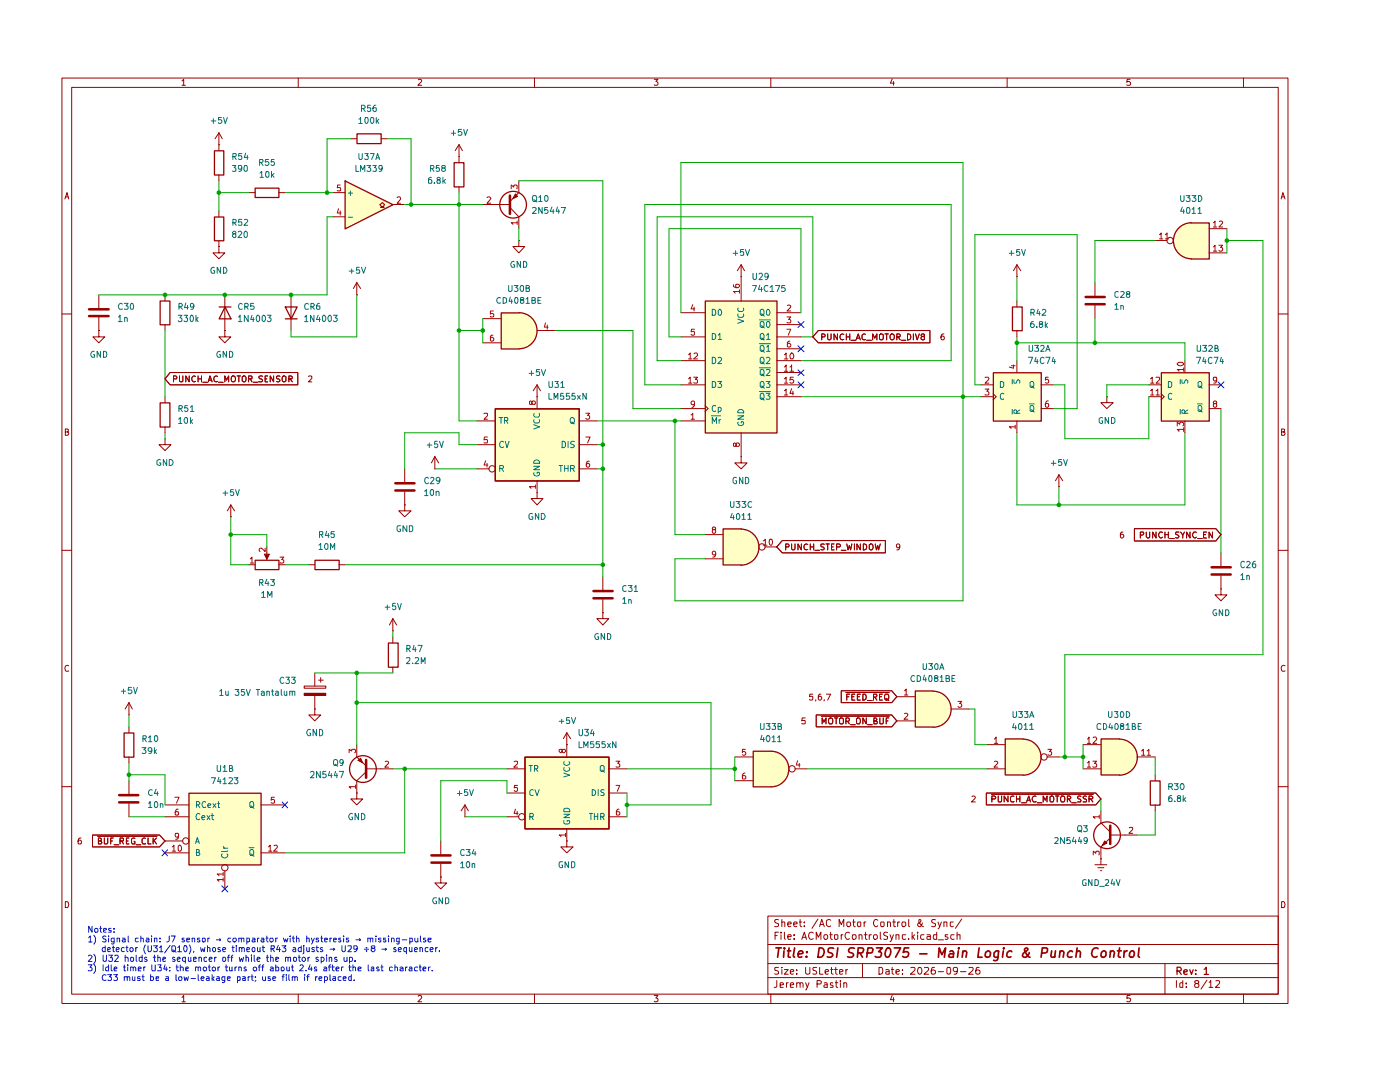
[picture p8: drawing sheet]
<svg xmlns="http://www.w3.org/2000/svg" width="279mm" height="216mm" viewBox="0 0 279 216" stroke-linecap="round" stroke-linejoin="round" font-family="sans-serif">
<g fill="none" stroke="#900" stroke-width=".2">
<path d="M12.4 15.6h244.6v184.6h-244.6zM14.3 17.4h240.8v181h-240.8zM36.3 16.2l.4-.4v1.2M36.3 17h.7M59.5 15.6v1.8M83.5 15.9l.4-.1 .3 .4-.8 .8h.8M106.7 15.6v1.8M130.6 15.8h.7l-.4 .5 .4 .2v.3l-.2 .2-.5-.1M153.8 15.6v1.8M178.1 15.7l-.4 .9h.8M178.3 16.3v.7M201 15.6v1.8"/>
<path d="M225.5 15.8h-.5l-.1 .6 .1-.1h.4l.2 .2v.3l-.1 .2-.6-.1M248.2 15.6v1.8M13 39.7l.4-1.3 .3 1.3M13 39.3h.6M255.7 39.7l.3-1.3 .5 1.3M255.8 39.3h.6M12.4 62.7h1.9M255.1 62.7h1.9M13 86.2l.6-.1v-.4l-.6-.1v1.3l.6-.1 .1-.4-.2-.2M255.8 86.2l.6-.1v-.4l-.6-.1v1.3h.4l.2-.1 .1-.4-.4-.2M12.4 109.8h1.9M255.1 109.8h1.9"/>
<path d="M13.7 132.8h-.2a.67 .67 0 0 0-.5 .5 .67 .67 0 0 0 .2 .6h.5M256.5 132.8h-.3a.67 .67 0 0 0-.5 .5 .67 .67 0 0 0 .2 .6h.6M12.4 157h1.9M255.1 157h1.9M13 179.9h.5l.1 .2 .1 .5-.2 .5h-.5zM255.8 179.9h.4l.2 .2 .1 .5-.3 .5h-.4zM36.3 199l.4-.4v1.3M36.3 199.9h.7M59.5 198.4v1.8M83.5 198.8l.4-.2 .2 .1 .1 .3-.8 .9h.8M106.7 198.4v1.8M130.6 198.6h.7l-.4 .5 .3 .1v.6h-.6"/>
<path d="M153.2 182.8h101.9v15.6h-101.9zM153.2 195.1h101.9M153.2 192.3h101.9M153.2 188.5h101.9M153.8 198.4v1.8M154.7 186.7h.4M155 195.7v1.1l-.1 .2h-.4M155.4 193h-.7l-.1 .3 .1 .3 .7 .3v.4h-.8M155.4 186h-.7v1.4M155.4 183.6h-.7a.57 .57 0 0 0 .1 .5 .57 .57 0 0 0 .6 .2l-.1 .5h-.7M155.7 196.6l.7-.2-.1-.2h-.6v.8h.6M155.9 186v.2"/>
<path d="M155.9 186.5v.9M156 193v.1M156 184.1l.5-.1 .1 .9M156 183.5v1.4M156 193.5v.9M156.5 193.5h.8l-.8 .9h.8M156.5 186v1.2l.2 .2M157 196.1v.9M157.2 186.9h.7l-.1-.4h-.5l-.1 .2 .1 .7h.5M157.2 184.4l.7-.1-.1-.3h-.5l-.1 .1 .1 .7h.5M157.3 196.1l-.3 .2M157.7 196.6l.7-.2-.2-.3-.4 .1-.1 .6 .1 .2h.5"/>
<path d="M157.7 194l.7-.2-.2-.3-.5 .1v.6l.3 .2 .3-.1M158.4 184.4l.7-.1-.1-.3h-.5l-.1 .1 .1 .7h.5M158.5 187.3v.1M158.5 186.5v.2M159 196.3l.1-.1a.36 .36 0 0 1 .6 .1v.7M159 194.3v.1M159 193.5v.1M159 196.1v.9M159.5 184h.5M159.7 196.3v-.1a.36 .36 0 0 1 .6 .1v.7M159.7 183.5v1.2l.3 .2M160 187.4l.5-1.4 .4 1.4"/>
<path d="M160.2 187h.7M160.5 184.7v.2M160.5 184v.1M160.8 193v1.1l.2 .3 .5-.1 .1-.2v-1.1M160.8 196.1l.3 .9M161.5 196.1a2.02 2.02 0 0 1-.7 1.4M162.3 186.2a.68 .68 0 0 0-1 .4 .68 .68 0 0 0 .7 .8l.3-.1M162.9 187.4v-1.4l.4 1 .5-1v1.4M163 193h-.7v.6l.6 .2 .1 .3-.3 .3-.5-.1M163.1 196.3h.6l.2-.2-.1-.4h-.7v1.3M163.2 183.4l-1.2 1.8M163.6 193v1.4h.7"/>
<path d="M163.6 184.9l.4-1.4 .5 1.4M163.7 184.5h.6M164.5 196.2l.4-.1 .2 .2v.7h-.6l-.1-.3 .7-.3M164.5 186.6l.5-.1 .2 .3v.4l-.3 .2h-.2l-.3-.2zM164.7 194l.7-.2-.2-.3-.5 .1v.6l.2 .2 .4-.1M165.6 186.5h.5M165.8 186v1.2l.1 .2h.2M165.8 183.6l-.4-.1-.5 .3v.8l.5 .3 .4-.2M165.8 193.5h.5M165.9 193v1.2l.4 .2M166.2 196.2l-.3-.1-.2 .2 .2 .3 .4 .2-.1 .2h-.5M166.5 186.6h.7l-.1 .8h-.3l-.3-.1z"/>
<path d="M166.5 193.5h.6M166.7 196.1h.5M166.8 193v1.2l.3 .2M166.9 195.7v1.1l.1 .2h.2M167.5 184.9v-1.4l.4 1 .5-1v1.4M167.6 194l.6-.2-.1-.3h-.5v.8h.5M167.7 195.7h.1M167.7 196.1v.9M167.9 186.5v.9M168.2 186.5h-.2l-.1 .3M168.4 196.3l.2-.2 .3 .1 .1 .8M168.4 196.1v.9"/>
<path d="M168.8 193.5v.9M169.1 184.1h.6l.1 .6-.3 .2h-.3l-.2-.2zM169.2 193.5l-.4 .2M169.5 186.2a.61 .61 0 0 0-.8 .1 .61 .61 0 0 0 .1 .9l.4 .2 .3-.1M170.2 186.5h.5l.2 .3v.4a.45 .45 0 0 1-.7 .2zM170.2 184h.5M170.3 183.5v1.2l.2 .2h.2M171.2 184l.6 .1v.6l-.3 .2-.3-.1-.1-.1zM171.4 186.6l.6-.1v.9M171.4 186.5v.9M172.1 192.3v2.8M172.5 186.5h.6"/>
<path d="M172.5 184v.9M172.7 186v1.2l.2 .2h.2M172.8 184h-.3v.2M173.5 186.5v.9M173.9 186.5h-.3l-.1 .3M174.5 186.5h.4l.2 .3v.4l-.4 .2-.4-.2v-.4zM175.2 183.6a.61 .61 0 0 0-.9 .2 .61 .61 0 0 0 .2 .9 .37 .37 0 0 0 .3 .2 .37 .37 0 0 0 .4-.2M175.4 193h.5l.2 .2v1l-.3 .2h-.4zM175.7 186v1.2l.1 .2M175.8 184.1h.6v.7l-.4 .1-.2-.2zM176.8 193.5h.4l.3 .1v.8M177.1 186.1h-.7a.57 .57 0 0 0 .1 .6 .57 .57 0 0 0 .6 .2l-.1 .5h-.6"/>
<path d="M177.1 184.1l.5-.1 .1 .9M177.1 184v.9M177.5 193.8l-.7 .2v.3l.2 .1 .5-.1M177.6 186.5l.4 .9M177.9 193.5h.5M178.1 198.6l-.4 .9h.8M178.1 193v1.2l.3 .2M178.1 184h.6M178.3 186.5l-.5 1.4h-.2M178.3 199v.9M178.4 183.5v1.3l.3 .1M178.8 194l.7-.2-.2-.3-.5 .1v.6l.3 .2 .3-.1"/>
<path d="M178.8 186.6l.6-.1v.9M178.8 186.5v.9M179.2 184v.9M179.6 184h-.3l-.1 .2M180.1 194.3v.1M180.1 193.5v.1M180.1 184h.5l.2 .2v.5a.45 .45 0 0 1-.7 .1zM180.8 186.5l-.7 .1v.7l.2 .1h.5M181.4 187.3v.1M181.4 183.5v1.3l.1 .1M181.8 193.1l.7-.1 .1 .4-.1 .2-.8 .8h.9M182 186v1.4"/>
<path d="M182.1 186.9l.4 .5M182.5 186.5l-.5 .5M183.1 186v.2M183.1 186.5v.9M183.4 193a.69 .69 0 0 1 .6 .5 .69 .69 0 0 1-.3 .8l-.1 .1a.74 .74 0 0 1-.5-.6 .74 .74 0 0 1 .3-.8zM184.1 184.1v.2a.74 .74 0 0 1-.7 .6l-.3-.2v-.3l.6-.4 .1-.3-.2-.2-.2 .1a1.46 1.46 0 0 0 .9 1.3M184.4 186.5h-.5l-.2 .3v.4l.3 .2h.4M184.5 193.1l.7-.1 .1 .4-.1 .2-.8 .8h.9M185 186.5h.6l.1 .9M185.7 186.9h-.7v.5h.7M186.5 193h-.4a1.05 1.05 0 0 0-.1 1.3h.6l.1-.5-.4-.3h-.2l-.3 .3M186.7 183.6h-.7a.57 .57 0 0 0 .1 .5 .57 .57 0 0 0 .6 .2l-.1 .5h-.7"/>
<path d="M186.9 186.5h-.6v.3v.6h.6M186.9 186v1.4M187.2 184l.3 .9M187.3 193.9h1M187.3 187.5h1M187.9 184l-.5 1.2-.2 .1M188.4 184.1l.6-.1v.9M188.4 184v.9M189.1 193.1h.6v1.2l-.4 .1-.3-.3zM189.1 186.5h-.5v.4l.5 .1 .1 .2-.2 .2h-.4M190.2 184l-.5 .1v.6l.2 .2 .3-.1M190.4 186.5h-.5l-.2 .3v.4l.3 .2h.4"/>
<path d="M191 186.6l.6-.1v.9M191 186v1.4M191.1 193.6l-.3 .3h-.2l-.4-.3 .2-.6 .6 .1a.97 .97 0 0 1-.3 1.3h-.3M191.7 193.9h1.1M191.9 183.4l-1.2 1.8M193.4 193.1l.7-.1 .1 .4-.1 .2-.8 .8h.9M195.4 193h-.4a1.05 1.05 0 0 0-.1 1.3h.6l.1-.5-.4-.3h-.2l-.3 .3M201 198.4v1.8M225.5 198.6h-.5l-.1 .6h.6v.6h-.6M232.5 192.3v6.1M234.8 195.7v1.3M236 195.7v1.3h-.5v-.7l.2-.2 .3 .1"/>
<path d="M236.7 196.9v.1M236.7 196.2v.1M238.7 196.3l-.3-.3 .1-.3h.7l.1 .3-.3 .3h-.5l-.1 .2 .2 .5 .6-.1 .1-.4-.3-.2M240.9 195.6l-1.2 1.8M241.3 196l.3-.3v1.3M241.3 197h.8M242.7 195.7h.5l.2 .3-.8 1h.8M248.2 198.4v1.8"/>
</g>
<path d="M234.9 193.8l.8-.1a.45 .45 0 0 0-.2-.7h-.6v1.4M235.2 193.8l.6 .6M236.3 194l.6-.2v-.2l-.1-.1-.5 .2v.6l.2 .1 .4-.1M237.4 193.5l.4 .9 .3-.9M238.6 194.3v.1M238.6 193.6v.1M240.3 193.4l.4-.4v1.4M240.3 194.4h.9" fill="none" stroke="#900" stroke-width=".25"/>
<g fill="none" stroke="#900" stroke-width=".34">
<path d="M154.9 189.1h1.1M155.4 189.1l-.2 1.9M156.5 189.7l-.1 1.3M156.5 189.1v.2M157.1 189.7h.7M157.5 189.1l-.2 1.8 .4 .1M158.6 189.1l-.3 1.7 .3 .2M159.3 190.4l.9-.2 .1-.1-.3-.4-.6 .2-.1 .9 .2 .2 .5-.1M160.9 190.8v.2M161 189.9v.2M163.5 189.1h.4a.99 .99 0 0 1 .5 1.3 .99 .99 0 0 1-1.2 .6zM166.4 189.2a.79 .79 0 0 0-1.1 .3v.4l.7 .3 .2 .5a.79 .79 0 0 1-1.1 .2"/>
<path d="M167.2 189.1l-.2 1.9M170.5 189.2l-.7-.1-.5 .6 .2 .3 .7 .2 .1 .5-.4 .3-.7-.1M171.2 190.2l.9-.1 .3-.6-.1-.2-.3-.2h-.7l-.2 1.9M171.6 190.2l.5 .8M173.1 190.2l.9-.1 .2-.6v-.2l-.3-.2h-.7l-.2 1.9M174.9 189.1h1.2l-.8 .8 .5 .1 .1 .2-.1 .6-.3 .2h-.6l-.2-.2M177 189.2l.5-.1a1.14 1.14 0 0 1-.5 1.9 1.11 1.11 0 0 1 0-1.8zM178.5 189.1h1.2l-1 1.9M181.4 189.1h-.9l-.2 1 .3-.2 .6 .1 .2 .2-.1 .5a.72 .72 0 0 1-1 .2l-.1-.1M183.6 190.3h1.4M187.3 191l.1-1.9 .6 1.4 .7-1.4-.2 1.9M189.6 189.9l.1-.2h.4l.1 .2v1.1"/>
<path d="M190.3 190.2l-.6 .1-.4 .5 .3 .2 .6-.1M191.3 189.7l-.2 1.3M191.3 189.1v.2M192.1 190a.45 .45 0 0 1 .5-.3 .45 .45 0 0 1 .4 .4l-.2 .9M192.2 189.7l-.2 1.3M195.4 189.1l-.2 1.9h.8M196.8 190l.3-.3h.3l.3 .5-.1 .5a.55 .55 0 0 1-.5 .3 .55 .55 0 0 1-.5-.3zM199.3 189.7l-.2 1.6a.53 .53 0 0 1-.8 .3M199.3 189.9l-.2-.2h-.3l-.4 .5v.6a.64 .64 0 0 0 .8 .1M200.2 189.7l-.1 1.3M200.3 189.1v.2M201.9 189.9l-.1-.2h-.4l-.4 .5v.6l.2 .2 .6-.1"/>
<path d="M205.4 190.1a.81 .81 0 0 1-.4 .8 .81 .81 0 0 1-.9-.1l-.1-.1 .2-.5 .9-.7-.2-.4-.4 .3a1.86 1.86 0 0 0 1 1.6h.1M207.9 190.2h.7l.4-.2v-.7l-.2-.2h-.8l-.2 1.9M209.9 189.7l-.1 1.2 .4 .1 .4-.2M210.6 189.7l-.1 1.3M211.5 190a.45 .45 0 0 1 .4-.3 .45 .45 0 0 1 .4 .4l-.1 .9M211.6 189.7l-.2 1.3M214 189.9l-.1-.2h-.4l-.4 .5v.6a.64 .64 0 0 0 .8 .1M214.9 190l.2-.3 .5 .2v1.1M215 189.1l-.3 1.9M219.1 189.3a.56 .56 0 0 0-.7-.1 .99 .99 0 0 0-.6 .9 .99 .99 0 0 0 .6 .9l.5-.2M219.9 190l.3-.3h.3l.2 .3v.7l-.2 .2-.5 .1-.2-.2-.1-.1zM221.6 190l.3-.3 .4 .2-.1 1.1"/>
<path d="M221.7 189.7l-.2 1.3M223 189.7h.8M223.4 189.1l-.2 1.7 .1 .1 .3 .1M224.4 189.7l-.1 1.3M225 189.7l-.5 .2-.1 .3M225.5 190l.3-.3h.3l.2 .2v.8l-.2 .2-.4 .1-.2-.2-.1-.1zM227.3 189.1l-.1 1.7 .2 .2"/>
</g>
<g fill="#fffec5">
<path d="M235.2 45.5a3.6 3.6 0 0 1 2.5-1.1v7.2a3.6 3.6 0 0 1-3.3-2.2 3.6 3.6 0 0 1 .8-3.9z"/>
<path d="M237.7 44.4h3.6v7.2h-3.6z"/>
<path d="M140.7 60h14.3v26.4h-14.3z"/>
<path d="M223.4 147.4a3.6 3.6 0 0 1 3.5 3.6 3.6 3.6 0 0 1-3.5 3.6z"/>
<path d="M219.7 147.4h3.6v7.2h-3.6z"/>
<path d="M204.1 147.4a3.6 3.6 0 0 1 3.6 3.6 3.6 3.6 0 0 1-3.6 3.6z"/>
<path d="M200.6 147.4h3.5v7.2h-3.5z"/>
<path d="M153.9 149.9a3.6 3.6 0 0 1 3.5 3.5 3.6 3.6 0 0 1-3.5 3.6z"/>
<path d="M150.3 149.9h3.5v7.1h-3.5z"/>
<path d="M186.2 137.9a3.6 3.6 0 0 1 3.6 3.6 3.6 3.6 0 0 1-3.6 3.6z"/>
<path d="M182.6 137.8h3.6v7.2h-3.6z"/>
<path d="M147.8 105.5a3.6 3.6 0 0 1 3.6 3.6 3.6 3.6 0 0 1-3.6 3.6z"/>
<path d="M144.3 105.5h3.6v7.2h-3.6z"/>
<path d="M198.2 74.3h9.6v9.7h-9.6z"/>
<path d="M231.7 74.3h9.6v9.7h-9.6z"/>
<path d="M104.7 151h16.8v14.4h-16.8z"/>
<path d="M68.8 36.1l9.6 4.7-9.6 4.8z"/>
<path d="M103.6 62.4a3.6 3.6 0 0 1 3.5 3.6 3.6 3.6 0 0 1-3.5 3.6z"/>
<path d="M100 62.4h3.5v7.2h-3.5z"/>
<path d="M37.7 158.2h14.4v14.3h-14.4z"/>
<path d="M98.8 81.5h16.8v14.4h-16.8z"/>
</g>
<path d="M216.7 59.3h3.8M216.7 60.7h3.8M221.6 164.8v3.6" fill="none" stroke="#900" stroke-width=".51"/>
<g fill="none" stroke="#900" stroke-width=".2">
<path d="M147.9 55.2h.1M147.9 52.8v7.2M147.9 52.8l-.8 1.2M147.9 52.8l.7 1.2M202.9 55.2h.1M202.9 52.8l-.6 1.2M202.9 52.8l.8 1.2M202.9 52.8v2.4M218.5 56.4v2.6M230.5 48h2.4M241.3 45.6h3.6M241.3 50.5h3.6"/>
<path d="M135.9 62.4h4.8M135.9 67.2h4.8M135.9 72h4.8M135.9 76.8h4.8M155 62.4h4.8M155 67.2h4.8M155 72h4.8M155 76.8h4.8M155 64.8h4.8M155 69.6h4.8M155 74.3h4.8M155 79.2h4.8"/>
<path d="M163.3 66h22.3v2.4h-22.3l-1.1-1.2zM164 67.2h.5l.2-.1-.1-.4-.6-.1v1.2M165.2 66.6v1a.35 .35 0 0 0 .3 .2 .35 .35 0 0 0 .4-.2v-1M167.1 66.6v1.2l-.6-1.2v1.2M168.4 66.7l-.3-.1a.6 .6 0 0 0-.5 .6 .6 .6 0 0 0 .5 .6l.3-.1M168.9 67.2h.7M168.9 66.6v1.2M169.6 66.6v1.2M169.8 67.9h1M170.9 67.8l.4-1.2 .4 1.2M171 67.5h.5M172.7 66.7a.45 .45 0 0 0-.7 .2v.7a.45 .45 0 0 0 .7 .1"/>
<path d="M173 67.9h.9M174.2 67.8v-1.2l.4 .9 .4-.9v1.2M175.5 66.8l.3-.2 .5 .2v.8l-.3 .2-.5-.2zM176.6 66.6h.7M177 66.6v1.2M177.7 66.8l.3-.2a.6 .6 0 0 1 .5 .6 .6 .6 0 0 1-.5 .6l-.4-.4zM179 67.2h.6v-.5l-.6-.1v1.2M179.2 67.2l.5 .6M179.9 67.9h.9M181.1 66.6l.6 .2 .1 .3-.1 .5-.3 .2h-.3zM182.3 66.6v1.2M182.7 66.6l.3 1.2 .5-1.2"/>
<path d="M184.1 67.1l-.3-.2 .1-.2h.6v.4h-.4a.35 .35 0 0 0-.3 .4 .35 .35 0 0 0 .3 .3l.4-.1v-.5l-.2-.1M202.9 60v1.2M202.9 66v1.2M218.5 61v2.6M135.9 81.5h4.8M135.9 84h4.8M140.7 80.9l.6 .6-.6 .6M147.9 86.4v4.7M226.4 105.5h16.3l1 1.2-1 1.2h-16.3zM227.6 106.8l.6-.1v-.5h-.6v1.2M228.8 106.2v.9l.2 .3 .4-.2v-1M230.7 106.2v1.2l-.7-1.2v1.2"/>
<path d="M232 106.3l-.5-.1a.67 .67 0 0 0-.3 .6 .67 .67 0 0 0 .5 .6l.3-.2M232.5 106.2v1.2M232.5 106.7h.7M233.2 106.2v1.2M233.4 107.4h1M235.3 106.2h-.6v.5l.5 .1 .1 .3-.3 .3-.4-.1M235.6 106.2l.4 .6 .4-.6M236 106.8v.6M237.5 106.2v1.2l-.7-1.2v1.2M238.8 106.3l-.6-.1a.67 .67 0 0 0-.2 .6 .67 .67 0 0 0 .5 .6l.3-.2M239 107.4h.9M240.2 106.7h.4"/>
<path d="M240.8 106.2h-.6v1.2h.6M242 106.2v1.2l-.7-1.2v1.2M216.2 148.6h3.5M216.2 153.4h3.5M226.9 151h3.6M219.7 164.2l1.9 1.8M221.6 166.6h2.9M221.6 167.2l-1.9 1.8"/>
<circle cx="233.5" cy="48" r=".64"/>
</g>
<g fill="none" stroke="#900" stroke-width=".25">
<path d="M237.7 44.5h3.6v7.2h-3.6M237.8 44.4a3.6 3.6 0 0 0-3.6 3.6 3.6 3.6 0 0 0 3.6 3.6M140.8 60.1h14.3v26.3h-14.3zM202.1 61.3h1.9v4.7h-1.9zM223.4 147.4h-3.7v7.2h3.7M223.4 147.5a3.6 3.6 0 0 1 3.6 3.6 3.6 3.6 0 0 1-3.6 3.6"/>
<circle cx="220.9" cy="166.7" r="2.67"/>
</g>
<g fill="none" stroke="#be0000" stroke-width=".2">
<path d="M146.4 56.8l.1 .4a.82 .82 0 0 0 1.1-.1l-.2-.4h-.5l-.1 .4 .3 .3M147.6 58.2h-1.2l.3 .3M147.6 57.8v.7M231.4 46.8l.3-.3v1.2M231.4 47.7h.7M232.6 46.8l.3-.3v1.2M232.6 47.7h.7M242.1 44.4l.4-.3v1.2M242.1 49.3l.4-.4v1.2M242.1 45.3h.7M242.1 50.1h.7M243.2 48.9h.8l-.4 .5h.3l.1 .2-.1 .4-.5 .1-.2-.1"/>
<path d="M243.3 44.2l.5-.1 .2 .3-.8 .9h.8M137.4 70.8l.3-.4v1.2M137.4 75.6l.3-.3v1.2M137.4 71.6h.7M137.4 76.5h.7M138.3 60.8l-.4 .8h.8M138.4 75.3h.8l-.4 .4 .4 .2v.5h-.8M138.5 70.6l.2-.2h.3l.2 .2v.3l-.8 .7h.8M138.5 61.3v.8M138.6 65.7h-.6l-.1 .5h.7v.5l-.2 .2h-.3l-.2-.2M156.5 70.8l.4-.4v1.2M156.5 73.2l.4-.4v1.3"/>
<path d="M156.5 75.6l.4-.3v1.2M156.5 78l.4-.4v1.2M156.5 71.6h.7M156.5 76.5h.7M156.5 74.1h.7M156.5 78.8h.7M157.1 63.2h.7l-.4 .6 .4 .1v.4l-.2 .1-.5-.1M157.1 65.7h.7l-.5 1.2M157.1 61l.5-.1 .2 .3-.7 .9h.7M157.6 68.1l-.5 .2v.9h.6l.1-.5-.2-.2h-.3l-.2 .2M157.6 73.2l.4-.4v1.3M157.6 74.1h.8"/>
<path d="M157.8 70.5a.56 .56 0 0 1 .6 .4 .56 .56 0 0 1-.2 .6l-.4 .1-.1-.1-.1-.6zM158 77.6l-.4 .9h.8M158.2 78.1v.7M158.3 75.3h-.6l-.1 .6 .2-.2h.4l.2 .2-.1 .5h-.7M137.9 82.8l.4-.3v1.1M137.9 83.6h.7M138.6 80.5v.2l-.4 .1-.2-.1-.1-.4 .3-.3 .4 .2v.7l-.2 .3-.3 .1M146.9 88.6l.2-.2 .4 .1 .1 .1-.2 .5h-.4l-.2-.6h-.4l.1 .6 .4-.2M217 147.5l.3-.4v1.2M217 152.2l.3-.3v1.2M217 148.3h.7M217 153.1h.7"/>
<path d="M218.1 151.9h.8l-.5 .4 .4 .1 .1 .2-.1 .5-.7-.1M218.2 147.2l.4-.1h.2l.1 .4-.8 .8h.8M227.8 149.9l.4-.4v1.2M227.8 150.7h.7M228.9 149.9l.4-.4v1.2M228.9 150.7h.7"/>
</g>
<g fill="none" stroke="#007270" stroke-width=".2">
<path d="M142.2 61.7l.5 .1 .1 .3v.6l-.1 .2h-.5zM142.2 66.5h.3l.3 .3v.7l-.3 .2h-.3zM142.2 71.3h.3l.3 .3v.6l-.3 .4h-.3zM142.2 76.1h.3l.3 .3v.6l-.1 .3h-.5zM143.3 76.1h.7l-.4 .4 .4 .3-.1 .4h-.6M143.3 66.9l.4-.4v1.2M143.3 71.5l.5-.2 .2 .4-.7 .9h.7M143.3 67.7h.7M143.6 61.7a.71 .71 0 0 1 .2 1.2h-.3l-.2-.2v-.7zM147.2 63.7l1.2 .4-1.2 .4M147.3 62.7a.45 .45 0 0 0 .2 .6h.7a.45 .45 0 0 0 .1-.6M147.3 61.5a.45 .45 0 0 0 .2 .6h.7a.45 .45 0 0 0 .1-.6"/>
<path d="M151.6 63.8h2.2M151.6 68.6h2.2M151.6 73.4h2.2M151.6 78.1h2.2M151.7 61.9l.5-.2a.86 .86 0 0 1 .1 1.2h-.4l-.2-.2zM151.7 64.3l.2-.1h.4a.86 .86 0 0 1-.1 1.2l-.5-.2zM151.7 66.7l.5-.2a.65 .65 0 0 1 .3 .7 .65 .65 0 0 1-.5 .5l-.3-.1zM151.7 69.1l.5-.2a.86 .86 0 0 1 .1 1.2h-.4l-.2-.2zM151.7 71.5l.5-.2a.86 .86 0 0 1 0 1.3l-.5-.2zM151.7 73.9l.2-.2h.4a.86 .86 0 0 1-.1 1.2l-.5-.1zM151.7 76.3l.5-.2a.86 .86 0 0 1 .1 1.2h-.4l-.2-.2zM151.7 78.7l.5-.2a.86 .86 0 0 1 .1 1.2h-.4l-.2-.2z"/>
<path d="M151.9 62.7l.7 .4M151.9 65l.7 .4M151.9 67.5h.2l.3 .3h.2M151.9 69.8l.7 .5M151.9 72.2l.7 .4M151.9 74.7h.2l.3 .3h.2M151.9 77h.2l.5 .5M151.9 79.4l.7 .4M152.9 76.1h.8l-.5 .4 .5 .3-.1 .4h-.7M152.9 78.5h.8l-.5 .5 .5 .2v.3l-.2 .2-.6-.1M153 64.3l.2-.1a.6 .6 0 0 1 .5 .4 .6 .6 0 0 1-.2 .7l-.3 .1-.2-.3zM153 66.9l.3-.4v1.2"/>
<path d="M153 69.3l.3-.4v1.2M153 71.5l.4-.2 .3 .4-.8 .9h.8M153 73.8l.5-.1 .2 .4-.8 .8h.8M153 67.7h.7M153 70.1h.7M153.2 61.7a.71 .71 0 0 1 .3 1.2h-.3l-.2-.2v-.7zM142 83h1.8M142.2 84.5v-1.2l.4 .9 .4-.9v1.2M142.8 81l-.5-.1-.1 .3v.8l.3 .1 .3-.1M143.3 81.4l.4-.1 .2 .2-.1 .5h-.5M143.3 81.3v1.2M143.5 83.7v.8"/>
<path d="M143.8 83.7l-.3 .2M147.2 83h1.2l-1.2 .6h1.2M147.3 84.2l-.1 .3a.61 .61 0 0 0 .7 .4 .61 .61 0 0 0 .5-.5l-.1-.2h-.4v.2M147.3 82a.61 .61 0 0 1 .7-.3 .61 .61 0 0 1 .4 .7h-1.2z"/>
</g>
<path d="M220.5 167.8l.4 .4-.9 .5z" fill="#900"/>
<g fill="none" stroke="#900" stroke-width=".2">
<path d="M43.7 28.9h.1M43.7 26.5l-.8 1.2M43.7 26.5l.7 1.2M43.7 26.5v3.6M43.7 34.9v1.2M49.7 38.4h1.2M55.6 38.4h1.3M66.5 38.4h2.3M70 27.7h1.2M76 27.7h1.2M91.6 31.2h.1M91.6 28.9v3.5"/>
<path d="M91.6 37.3v1.1M91.6 28.9l-.8 1.2M91.6 28.9l.7 1.2M103.5 38.4l-1.7 1.8M19.7 58.8v2.7M32.9 58.8v1.2M43.7 49.2v1.3h1.2l-1.2 1.1-1.2-1.1h1.2M43.7 49.2h.1M43.7 42.1v1.2M43.7 48v1.2M44.9 58.8v7.2M58.1 58.8v7.2"/>
<path d="M66.5 43.3h2.3M71.2 58.8h.1M71.2 56.4l-.7 1.2M71.2 56.4l.8 1.2M71.2 56.4v2.4M75.8 41.4h.5l-.5-.6 .5-.4 .4 .4-.4 .6h.4M78.4 40.8h2.4M98.8 40.8h3M101.8 41.4l1.7 1.9M103.5 48v1.2h1.2l-1.2 1.3-1.1-1.3h1.1M103.5 48h.1M19.7 66v1.2h1.2l-1.2 1.2-1.2-1.2h1.2"/>
<path d="M19.7 66h.1M19.7 63.3v2.7M32.9 64.8v1.2M32.9 79.2v1.1M33.9 74.3h25.5v2.5h-25.5l-1-1.2zM34.6 75.6h.6v-.5l-.6-.1v1.2M35.8 75v.9l.3 .3 .4-.1v-1.1M37.8 75v1.2l-.7-1.2v1.2M39 75.1a.55 .55 0 0 0-.7 .5 .55 .55 0 0 0 .7 .5M39.5 75v1.2M39.5 75.6h.7M40.2 75v1.2"/>
<path d="M40.5 76.3h.9M41.6 76.2l.3-1.2 .4 1.2M41.7 75.9h.5M43.4 75.1l-.2-.1a.6 .6 0 0 0-.5 .6 .6 .6 0 0 0 .5 .6l.2-.1M43.6 76.3h.9M44.9 76.2v-1.2l.3 .9 .4-.9v1.2M44.9 66v1.2h1.2l-1.2 1.2-1.2-1.2h1.2M44.9 66h.1M46.2 75.2l.3-.2a.6 .6 0 0 1 .5 .6 .6 .6 0 0 1-.5 .6l-.4-.4zM47.3 75h.7M47.7 75v1.2M48.3 75.2l.5-.2a.65 .65 0 0 1 .3 .7 .65 .65 0 0 1-.5 .5l-.3-.2z"/>
<path d="M49.6 75.6h.6l.1-.5-.7-.1v1.2M50 75.6l.3 .6M50.5 76.3h1M52.4 75.1h-.7l-.1 .3 .3 .2h.3l.2 .3-.2 .3-.6-.1M52.9 75.6h.4M53.4 75h-.5v1.2h.5M54.6 75v1.2l-.7-1.2v1.2M55.9 75.1h-.7v.3l.7 .5-.3 .3-.4-.1M56.6 75l.5 .2v.8l-.5 .2a.78 .78 0 0 1 0-1.2zM57.7 75.6h.5l.1-.2-.1-.3-.5-.1v1.2M57.9 75.6l.4 .6M96.3 63.6h3.7"/>
<path d="M96.3 68.4h3.7M107.2 79.2h.1M107.2 66h3.5M107.2 76.8l-.8 1.2M107.2 76.8l.7 1.2M107.2 76.8v2.4M195.7 76.8h2.5M195.7 79.2h2.5M198.2 78.6l.6 .6-.6 .6M202.9 72v2.3M207.8 76.8h2.3M220.9 79.2v1.1h1.3l-1.3 1.2-1.2-1.2h1.2"/>
<path d="M220.9 79.2h.1M229.3 76.8h2.4M229.3 79.2h2.4M231.7 78.6l.6 .6-.6 .6M236.5 72v2.3M241.3 76.8h2.4M32.9 87.5v1.2h1.2l-1.2 1.2-1.2-1.2h1.2M32.9 87.5h.1M32.9 85.2v1.2M147.9 91.1v1.3h1.2l-1.2 1.2-1.3-1.2h1.3M147.9 91.1h.1M202.9 84v2.4"/>
<path d="M207.8 81.5h2.3M211.3 97.1h.1M211.3 94.7l-.7 1.2M211.3 94.7l.8 1.2M211.3 94.7v2.4M236.5 84v2.4M241.3 81.5h2.4M120.3 115.1v2.6M120.3 119.6v2.7M140.7 106.7h3.6M140.7 111.5h3.6M152.7 109.1h2.3"/>
<path d="M156.1 107.9h20.6v2.4h-20.6l-1.1-1.2zM156.8 109.1h.6v-.5l-.6-.1v1.2M158 108.5v1a.35 .35 0 0 0 .3 .2 .35 .35 0 0 0 .4-.2v-1M159.9 108.5v1.2l-.6-1.2v1.2M161.2 108.6l-.3-.1a.6 .6 0 0 0-.5 .6 .6 .6 0 0 0 .5 .6l.3-.1M161.7 108.5v1.2M161.7 109.1h.7M162.4 108.5v1.2M162.6 109.8h1M164.5 108.6h-.7v.4l.7 .4-.2 .3-.5-.1M164.8 108.5h.7M165.2 108.5v1.2"/>
<path d="M165.9 109.1h.4M166.5 108.5h-.6v1.2h.6M167 109.1h.6l.1-.1-.1-.4-.6-.1v1.2M167.9 109.8h.9M169 108.5l.2 1.2 .3-.8 .3 .8 .2-1.2M170.5 108.5v1.2M171.7 108.5v1.2l-.7-1.2v1.2M172.3 108.5l.6 .2 .1 .3-.1 .6-.4 .1h-.2zM173.5 108.7l.5-.2a.65 .65 0 0 1 .3 .7 .65 .65 0 0 1-.6 .5l-.2-.1zM174.7 108.5l.2 1.2 .3-.8 .1 .8 .4-1.2M243.7 117.5v1.2h1.2l-1.2 1.2-1.2-1.2h1.2M243.7 117.5h.1"/>
<path d="M243.7 110.3v2.6M243.7 114.9v2.6M78.4 125.9h.1M78.4 123.4v2.5M78.4 127.1v1.2M78.4 133.1v1.2M78.4 123.4l-.7 1.3M78.4 123.4l.8 1.3M120.3 122.3v1.1h-1.2l1.2 1.3 1.2-1.3h-1.2M120.3 122.3h.1M167.9 137.8h10.1l1 1.2-1 1.2h-10.1zM168.8 138.2h8.7"/>
<path d="M169 139h.4M169.6 138.5h-.6v1.2M170 139h.4M170.6 138.5h-.6v1.2h.6M171.1 139h.4M171.7 138.5h-.6v1.2h.6M172.2 138.5h.4a.66 .66 0 0 1 .3 .8 .66 .66 0 0 1-.7 .4zM173.1 139.8h1M174.3 139.1l.6-.1v-.5h-.6v1.2M174.6 139.1l.4 .6M175.5 139h.4M176.1 138.5h-.6v1.2h.6"/>
<path d="M176.7 138.5h.5a.77 .77 0 0 1-.2 1.2l-.3-.1a.87 .87 0 0 1 0-1.1zM176.8 139.4l.6 .4M179 139h3.6M71.2 158.2v1.2h1.2l-1.2 1.2-1.2-1.2h1.2M71.2 158.2h.1M101.2 153.4h3.5M101.2 158.2h3.5M113.1 148.6h.1M113.1 146.2v4.8M113.1 146.2l-.7 1.2M113.1 146.2l.8 1.2M121.5 153.4h3.6"/>
<path d="M121.5 158.2h3.6M146.6 151h3.7M146.6 155.8h3.7M158.7 153.4h2.3M162.9 142.7h15.1l1 1.1-1 1.2h-15.1zM163.9 142.9h13.6M164.1 144.4v-1.1l.3 .8 .4-.8v1.1M165.4 143.4l.3-.1h.3a.87 .87 0 0 1 0 1.1h-.5l-.1-.3zM166.5 143.3h.7M166.9 143.3v1.1M167.6 143.4l.2-.1 .5 .1v.9l-.2 .1h-.4l-.1-.1zM168.8 143.9h.5l.2-.1v-.4l-.2-.1h-.5v1.1"/>
<path d="M169.2 143.9l.3 .5M169.8 144.6h.9M170.9 143.4l.5-.1a.86 .86 0 0 1 .1 1.1h-.4l-.2-.1zM172.9 143.3v1.1l-.7-1.1v1.1M173.1 144.6h1M174.4 143.8h.5v-.5h-.5v1.1h.5l.2-.3-.4-.3M175.6 143.3l.1 1.1h.4l.2-.1v-1M176.9 143.8h.3M177.4 143.3h-.5v1.1M179 143.8h3.6M189.8 141.5h3.6M196.8 158.2h21.9l1 1.2-1 1.2h-21.9z"/>
<path d="M197 148.6h3.6M197 153.4h3.6M197.9 158.5h20.3M197.9 159.4h.6l.2-.1-.1-.4-.7-.1v1.2M199.2 158.8l.1 1.2h.4l.2-.2v-1M201.2 158.8v1.2l-.8-1.2v1.2M202.4 158.9a.45 .45 0 0 0-.7 .2v.7l.1 .2 .6-.1M202.9 158.8v1.2M202.9 159.4h.6M203.5 158.8v1.2M205 159.7h.6M206.8 158.9a.61 .61 0 0 0-.8 .3 .61 .61 0 0 0 .2 .8l.6-.1"/>
<path d="M209 151h2.3M209.5 159l.6-.2a.86 .86 0 0 1 0 1.2h-.4l-.2-.2zM210.6 158.8h.7M211 158.8v1.2M211.9 158.8a.46 .46 0 0 1 .6 .5l-.2 .7h-.5l-.1-.2a.82 .82 0 0 1 .2-1zM213 159.4h.5l.2-.1-.1-.4-.6-.1v1.2M213.3 159.4l.4 .6M215.7 158.9h-.6v.4a.47 .47 0 0 1 .5 .2 .47 .47 0 0 1 0 .5h-.5M216.8 158.9l-.4-.1-.2 .3 .2 .3 .4 .2v.3l-.6 .1M217.3 159.4h.6l.2-.1-.1-.4-.7-.1v1.2M217.7 159.4l.4 .6M230.5 154.6v1.2"/>
<path d="M88 167.8v2.6M88 172.4v2.6M92.8 163h.1M92.8 160.6l-.8 1.2M92.8 160.6l.7 1.2M92.8 160.6v2.4M101.2 163h2.3M113.1 167.8v1.2h1.3l-1.3 1.2-1.2-1.2h1.2M113.1 167.8h.1M113.1 165.4v2.4M121.5 163h3.6M203.9 160.2h.9"/>
<path d="M204.9 160l.4-1.2 .4 1.2M207 160.2h.9M208.2 160v-1.2l.4 .9 .4-.9v1.2M213.9 160.2h.9M218.5 172.5h2.4M219.1 173.1h1.2M219.6 173.7h.3M219.7 171.4h.1M219.7 161.8v2.4M219.7 169v3.5M220.5 167.8l.4 .4-.9 .5zM224.5 166.6h2.4"/>
<path d="M230.5 160.6v1.2"/>
<circle cx="152.1" cy="109.1" r=".64"/>
<circle cx="158.1" cy="153.4" r=".64"/>
<circle cx="208.4" cy="151" r=".64"/>
<circle cx="104.1" cy="163" r=".64"/>
</g>
<g fill="none" stroke="#be0000" stroke-width=".2">
<path d="M67.9 36.9h-.5l-.1 .6 .6-.1v.7l-.6-.1M79.2 39.5l.2-.2h.4l.1 .2v.3l-.7 .8h.7M67.6 41.7l-.3 .8h.8M67.9 42.1v.8M98.4 66.9h-.4l-.1 .2v.9h.6v-.4l-.2-.3h-.3l-.1 .3M98.5 62.1h-.6v.6l.5-.1 .1 .1v.4l-.1 .1h-.5M108.9 64.4l-.3 .9h.8M109.2 64.9v.8M196.6 75.4l.6-.1 .2 .1-.1 .4-.7 .7h.8M196.6 77.6h.8l-.5 .5 .5 .2v.4l-.2 .1-.6-.1M201.8 73h.8M202.3 72.8v.7l-.9-.3"/>
<path d="M209.2 75.3h-.5l-.1 .6 .2-.2 .4 .1v.6h-.6M229.6 75.6l.4-.3v1.2M229.6 78l.4-.4v1.2M229.6 76.5h.7M229.6 78.8h.7M230.7 75.4h.7v.4l-.7 .7h.7M230.7 78l.4-.4v1.2M230.7 78.8h.7M234.9 72.6l.3-.3h.8l.2 .3a.68 .68 0 0 1-.6 .4 .68 .68 0 0 1-.7-.4zM236.2 73.7h-1.3l.4 .4M236.2 73.4v.7M242.8 75.8l-.2 .2-.4-.1v-.6h.5l.1 .1-.1 1-.5 .1"/>
<path d="M202.6 85.2h-1.2l.4 .1v.2M202.6 84.8v.7M209.2 80h-.2a.93 .93 0 0 0-.3 1.2h.5l.1-.5-.1-.2h-.5l-.1 .2M234.9 85v-.8l.6 .5v-.4h.6l.1 .5-.2 .2M236.2 85.7h-1.3l.4 .2v.2M236.2 85.3v.8M242.4 80.5h-.2a.31 .31 0 0 1 .1-.4 .31 .31 0 0 1 .4 .1v.3h-.3l-.3 .3v.2l.3 .3 .3-.1 .1-.2v-.2l-.2-.3M142.4 105.7h-.2a.31 .31 0 0 1 .1-.5 .31 .31 0 0 1 .4 .1v.4h-.3l-.2 .2v.4l.2 .1 .3-.1 .1-.1v-.3l-.2-.2M142.8 110.5l-.1 .2h-.3h-.2v-.5a.35 .35 0 0 1 .3-.2 .35 .35 0 0 1 .3 .2l-.1 .9-.5 .1M152.3 107.9l.4-.3v1.2M152.3 108.8h.8M153.7 107.6a.59 .59 0 0 1 .5 .4 .59 .59 0 0 1-.1 .6l-.2 .2a.75 .75 0 0 1-.2-1.2z"/>
<path d="M180.5 137.8l.3-.3v1.2M180.5 138.7h.7M191.2 140h.7l-.4 .4 .4 .1v.6h-.6l-.1-.1M102.6 152h.7v.4l-.8 .7h.8M103.3 156.7h-.6l-.1 .5h.7v.5l-.2 .2h-.3l-.2-.2M112.2 149.7l.1-.2h.4l.2 .2v.2l-.3 .3-.4-.2v-.3l-.2-.2-.4 .2v.2l.2 .3 .4-.3M122.9 151.9h.8l-.4 .4 .4 .3v.3l-.2 .2-.6-.1M122.9 156.7h.8l-.5 1.2M148.7 154.3h-.4l-.1 .3v.8h.5l.1-.1v-.4l-.1-.1h-.5v.1M148.8 149.5h-.6v.6l.4-.2 .2 .3v.4h-.6M159.2 151.8l-.3 .9h.8M159.5 152.3v.8"/>
<path d="M180.5 142.4l.4-.1 .3 .4-.8 .8h.8M198.5 147.5l.3-.4v1.2M198.5 152l.4-.1 .2 .3-.7 .9h.7M198.5 148.3h.6M209.1 149.5h.8l-.4 .4 .3 .1v.6h-.7M102.9 161.5l-.3 .8h.8M103.2 161.9v.7M112.9 166.6h-1.3l.3 .2v.2M112.9 166.3v.7M123.5 161.5h-.3l-.2 .3v.8h.5l.2-.1v-.4l-.2-.1h-.4l-.1 .1M218.2 170.6v-.8l.5 .5v-.4h.7l-.1 .7M219.4 163h-1.2l.3 .3"/>
<path d="M219.4 162.6v.7M225.4 165.2l.6-.1 .1 .3-.8 .9h.8"/>
</g>
<g fill="none" stroke="#900" stroke-width=".25">
<path d="M42.8 30.1h1.9v4.8h-1.9zM50.9 37.5h4.8v1.9h-4.8zM68.9 36.1l9.5 4.7-9.5 4.9zM71.2 26.7h4.9v2h-4.9zM90.6 32.5h2v4.8h-2zM42.8 43.3h1.9v4.7h-1.9zM32 60.1h1.9v4.7h-1.9zM43.7 61.3h2.4M44.9 61.3l1.2 2.3h-2.4zM56.9 61.3h2.4l-1.2 2.3zM56.9 63.6h2.4M103.6 62.4h-3.6v7.2h3.6"/>
<path d="M103.6 62.4a3.6 3.6 0 0 1 3.6 3.6 3.6 3.6 0 0 1-3.6 3.6M198.2 74.4h9.6v9.6h-9.6zM231.8 74.4h9.5v9.6h-9.5zM32 80.4h1.9v4.8h-1.9zM147.9 105.6a3.6 3.6 0 0 1 3.6 3.6 3.6 3.6 0 0 1-3.6 3.6M148 105.5h-3.7v7.2h3.7M77.5 128.3h2v4.8h-2zM186.2 137.9h-3.5v7.2h3.5M186.2 137.9a3.6 3.6 0 0 1 3.6 3.6 3.6 3.6 0 0 1-3.6 3.6M104.8 151.1h16.7v14.3h-16.7zM150.3 149.9h3.6a3.6 3.6 0 0 1 3.5 3.6 3.6 3.6 0 0 1-3.5 3.5h-3.6zM204.2 147.4h-3.6v7.2h3.6"/>
<path d="M204.2 147.5a3.6 3.6 0 0 1 3.6 3.6 3.6 3.6 0 0 1-3.6 3.6M229.6 155.8h1.9v4.9h-1.9z"/>
<circle cx="102.4" cy="40.8" r="2.67"/>
</g>
<g fill="none" stroke="#007270" stroke-width=".2">
<path d="M69.5 38.5h.9M69.9 38.1v.9M69.5 43.3h.9M199.6 76.1h.4l.3 .3v.6l-.2 .3h-.5zM200.3 78.7l-.3-.2-.4 .3v.6l.2 .3 .5-.1M202 75.7v.9M202.4 75.8v.7h.4l.4-.7 .3 .2v.5M205.6 76.3l.5-.2a.86 .86 0 0 1 .1 1.2h-.5l-.1-.2zM205.7 77h.3l.4 .5M233.2 76.1h.3l.3 .3v.6l-.1 .3h-.5zM233.8 78.7l-.3-.2-.3 .3v.6l.1 .3 .5-.1M235.5 75.7v.9"/>
<path d="M235.9 75.8l.1 .7h.3l.4-.7 .4 .2-.1 .5M239.1 76.3l.5-.2a.86 .86 0 0 1 .1 1.2h-.4l-.2-.2zM239.3 77h.2l.4 .5M202 81.7v.9M202.9 82.5v-.6h-.5v.6h1.1M203.5 81.8l-.6 .4M205.4 80.6h1M205.6 81.1l.1-.2h.5a.86 .86 0 0 1-.1 1.2l-.5-.1zM205.7 81.8l.7 .4M235.5 81.7v.9M236.5 82.5l-.1-.6h-.5v.6h1.2M237.1 81.8l-.6 .4"/>
<path d="M238.9 80.6h1M239.1 81.1l.2-.2h.4a.86 .86 0 0 1-.1 1.2l-.5-.1zM239.3 81.8l.6 .4M105.6 152.7h.7M105.9 152.7v1.2M106.4 157.6a.45 .45 0 0 0-.7 .2v.7a.45 .45 0 0 0 .7 .2M106.7 153.4l.6-.1v-.5l-.6-.1v1.2M106.8 157.6l.4 1.1 .4-1.1M106.9 153.4l.5 .5M112.5 154.3l1.2 .4-1.2 .3M112.6 153.2l-.1 .5a.67 .67 0 0 0 .7 .2 .67 .67 0 0 0 .5-.5l-.2-.2M112.6 152l-.1 .5a.67 .67 0 0 0 .7 .2 .67 .67 0 0 0 .5-.5l-.2-.2"/>
<path d="M118.2 157.6l.6 .1 .1 .4-.1 .5-.4 .1h-.2zM119.4 157.6v1.1M119.8 152.9l.3-.2 .5 .2v.9l-.2 .1h-.4l-.2-.1zM120.1 153.7l.5 .4M120.6 157.6h-.5l-.2 .2 .2 .4 .5 .1v.4h-.7M105.7 163l.7-.1v-.4l-.1-.2h-.6v1.3M106.1 163l.3 .6M112.5 163.7v.6l.3 .1h.6l.2-.1v-.6h-.4v.2M112.5 162.5h1.2l-1.2 .6h1.2M112.5 161.5l.3-.2h.6l.2 .2 .1 .5h-1.2zM117.6 162.3h.7M117.9 162.3v1.3"/>
<path d="M118.6 162.3v1.3M118.6 162.9h.7M119.3 162.3v1.3M119.9 163l.7-.1v-.4l-.2-.2h-.5v1.3M120.2 163l.4 .6"/>
</g>
<path d="M101.8 39v3.7M17.8 61.7h3.9M17.8 63.1h3.9M118.4 117.9h3.9M118.4 119.4h3.9M241.8 113.2h3.8M241.8 114.6h3.8M86.1 170.7h3.8M86.1 172.1h3.8" fill="none" stroke="#900" stroke-width=".51"/>
<path d="M102.9 38.7l.4 .5-.9 .5z" fill="#900"/>
<g fill="none" stroke="#900" stroke-width=".2">
<path d="M102.9 38.7l.4 .5-.9 .4zM103.5 36.1v2.3M96.3 40.8h2.5M103.5 43.3v2.3M25.7 142.7h.1M25.7 140.2l-.7 1.3M25.7 140.2l.7 1.3M25.7 140.2v2.5M25.7 145v1.2M25.7 151v1.2M71.2 151l1.9 1.8M73.1 153.4h2.9"/>
<path d="M73.1 154l-1.9 1.8M18.5 166.6h13.3l1.1 1.2-1.1 1.2h-13.3zM19.5 166.9h11.8M19.6 167.8l.5-.1v-.4l-.5-.1v1.2h.5l.2-.3-.2-.3h-.1M20.8 167.2l.1 1.2h.4l.2-.2v-1M22.1 167.8h.3M22.6 167.2h-.5v1.2M22.8 168.6h.9M24 167.8h.6v-.5l-.6-.1v1.2M24.3 167.8l.3 .6M25.2 167.8h.4M25.7 167.2h-.5v1.2h.5"/>
<path d="M26.9 167.3a.45 .45 0 0 0-.7 .2v.6l.2 .3h.5v-.5h-.1M27.2 168.6h.9M29 167.3a.45 .45 0 0 0-.6 .2v.6l.1 .3 .5-.1M29.5 167.2v1.2h.6M30.6 167.2v1.2M30.7 167.7l.5 .7M31.2 167.2l-.6 .7"/>
</g>
<path d="M97.2 39.5l.2-.2h.3l.3 .2-.8 1.1h.8M102 37.7v-.8l.5 .4v-.3h.7l-.1 .7M103.2 44.4h-1.2l.4 .4M103.2 44.1v.7" fill="none" stroke="#be0000" stroke-width=".2"/>
<g fill="none" stroke="#900" stroke-width=".25">
<path d="M24.8 146.3h1.9v4.8h-1.9z"/>
<circle cx="72.4" cy="153.5" r="2.67"/>
</g>
<path d="M73.1 151.6v3.6" fill="none" stroke="#900" stroke-width=".51"/>
<path d="M71.5 151.8l.5-.5 .4 1z" fill="#900"/>
<g fill="none" stroke="#900" stroke-width=".2">
<path d="M107.2 79.2v2.3M95.2 84h3.6M95.2 88.7h3.6M95.2 93.6h2.4M107.2 98.3v1.2h1.2l-1.2 1.3-1.2-1.3h1.2M107.2 98.3h.1M107.2 95.9v2.4M115.6 84h3.5M115.6 88.7h3.5M115.6 93.6h3.5M60.7 136.9h4.3v.4h-4.3zM60.7 138.3h4.3v.5h-4.3z"/>
<path d="M62.8 134.3v2.6M62.8 138.8v2.7M63.6 135.7h.9M64 135.2v.9M25.7 155.8v2.6M62.8 141.5v1.2h1.2l-1.2 1.1-1.2-1.1h1.2M62.8 141.5h.1M71.2 148.6v2.4M71.2 155.8v2.4M71.5 151.7l.5-.4 .4 .9zM76 153.4h2.4M25.7 160.4v2.6"/>
<path d="M32.9 160.6h4.8M32.9 163h4.8M32.9 167.8h3.6M32.9 170.2h4.8M44.9 173.7v3.7M52.1 160.6h4.8M52.1 170.2h4.8M88 175v1.2h1.2l-1.2 1.2-1.2-1.2h1.2M88 175h.1"/>
<circle cx="98.2" cy="93.6" r=".64"/>
<circle cx="37.1" cy="167.8" r=".64"/>
<circle cx="44.9" cy="173.1" r=".64"/>
</g>
<g fill="none" stroke="#be0000" stroke-width=".2">
<path d="M96.6 82.5h.7v.5l-.7 .6h.7M96.9 91.9l-.3 .9h.8M97.2 92.5v.7M97.3 87.2h-.6l-.1 .6 .6-.1 .1 .6h-.7M106.2 80.3l.1-.3 .5 .1v.2v.4h-.5l-.2-.6h-.4v.6l.5-.2M106.8 97.1h-1.1l.3 .3M106.8 96.8v.6M116.9 82.5h.8l-.4 .4 .3 .1v.6h-.5l-.2-.1M116.9 87.2h.9l-.5 1.2M117.6 92l-.4 .1-.2 .9a.35 .35 0 0 0 .3 .2 .35 .35 0 0 0 .4-.2v-.3l-.3-.2h-.3l-.1 .2M34.9 159.1h.8l-.5 1.2M54.8 159.1h-.6l-.1 .6 .2-.2h.3l.2 .2v.5h-.7"/>
<path d="M69.7 150.2v-.7l.5 .4 .1-.4h.5l.1 .2v.3l-.1 .2M70.9 157h-1.2l.3 .3M70.9 156.6v.7M76.9 152l.4-.1 .3 .3-.8 .9h.8M34.4 169l.3-.3v1.1M34.4 169.8h.6M35.6 161.5h-.3a.93 .93 0 0 0-.3 1.1h.6v-.5v-.1h-.6v.1M35.6 166.8l-.2 .2h-.4v-.7h.6v.2l-.1 .9-.5 .1M35.6 168.7h.3a.84 .84 0 0 1 .2 1.1h-.4l-.1-.1zM44.5 175.5h-1.2l.4 .3M44.5 174.4h-1.2l.4 .3M44.5 174.1v.6"/>
<path d="M44.5 175.2v.6M53.6 169l.3-.3v1.1M53.6 169.8h.7M54.7 168.7h.4l.3 .3-.8 .8h.8"/>
</g>
<path d="M60.7 138.6h4.3" fill="none" stroke="#900" stroke-width=".42"/>
<path d="M23.8 158.7h3.8M23.8 160.1h3.8" fill="none" stroke="#900" stroke-width=".51"/>
<path d="M98.8 81.6h16.8v14.4h-16.8zM50.9 111.8h4.8v1.9h-4.8zM37.7 158.3h14.4v14.3h-14.4z" fill="none" stroke="#900" stroke-width=".25"/>
<g fill="none" stroke="#007270" stroke-width=".2">
<path d="M99.6 83.3h.7M99.7 93.5h.6l.2-.2-.1-.3-.7-.1v1.2M100 83.3v1.2M100.1 93.5l.4 .6M100.5 88.2l-.3-.1-.5 .3 .1 .8 .4 .1 .3-.1M100.7 83.9h.6v-.5l-.6-.1v1.2M100.8 88.1l.4 1.2 .4-1.2M101 83.9l.3 .6M106.5 84.7l1.2 .5-1.2 .4M106.5 93h1.2l-1.2 .7h1.2M106.6 83.7a.45 .45 0 0 0 .2 .7h.6a.45 .45 0 0 0 .2-.7M106.6 82.5a.45 .45 0 0 0 .2 .7h.6a.52 .52 0 0 0 .2-.7"/>
<path d="M106.6 94.3l-.1 .3a.61 .61 0 0 0 .6 .4 .61 .61 0 0 0 .6-.5l-.1-.3h-.4v.3M106.6 92a.61 .61 0 0 1 .7-.2 .61 .61 0 0 1 .4 .7h-1.2zM111.6 92.9h.7M111.9 92.9v1.2M112.2 88.1h.3l.4 .3v.6l-.4 .3h-.3zM112.7 92.9v1.2M112.7 93.5h.7M113.4 88.1v1.2M113.4 92.9v1.2M113.9 83.5l.1-.2a.59 .59 0 0 1 .7 .6 .59 .59 0 0 1-.7 .6 .82 .82 0 0 1-.1-1zM113.9 93.5h.6l.1-.2v-.3l-.7-.1v1.2M114 84.2l.6 .4"/>
<path d="M114.2 93.5l.4 .6M114.6 88.1h-.5l-.2 .2 .1 .3 .6 .2v.2l-.2 .3-.5-.1M43.6 159.9v1.2h.3M39 168.3l.4-1.2 .4 1.2M39.1 168h.6M39.2 160.6h.4l.3-.4-.3-.3h-.4v1.2M39.2 170.1l.5-.1v-.4l-.5-.1v1.2h.5l.2-.4-.4-.2M39.5 160.6l.4 .5M39.9 162.5l-.1-.1a.54 .54 0 0 0-.6 .2 .54 .54 0 0 0 0 .6v.2l.3 .2 .4-.2M40.3 163.1h.6l-.2-.4-.4 .2v.5l.2 .2 .3-.1M41.1 160.1l-.3-.2a.67 .67 0 0 0-.5 .5 .67 .67 0 0 0 .3 .7l.5-.1M41.3 162.7l.6 .9"/>
<path d="M41.5 160.8l.6-.2-.2-.2-.4 .1v.4l.1 .2h.4M41.9 162.7l-.6 .9M42.2 162.7h.5M42.3 162.3v1.1l.4 .2M42.5 160.4l.6 .7M43.1 160.4l-.6 .7M43.4 160.4h.5M44.4 170.4l-.2 .2a.64 .64 0 0 0 .6 .6 .64 .64 0 0 0 .7-.6l-.2-.2M44.6 168.9l.1 .3h.2M44.6 169.2h.9M45.5 169.8l-.2 .1h-1.1M49.7 169.2h1"/>
<path d="M49.9 160.1l.5-.2a.86 .86 0 0 1 .1 1.2h-.5l-.1-.2zM49.9 169.7l.5-.2a.86 .86 0 0 1 .1 1.2h-.5l-.1-.2zM50 160.9l.7 .4M50 170.4l.7 .5"/>
</g>
<path d="M52.8 110.6h1l-.5 1z" fill="#900"/>
<g fill="none" stroke="#900" stroke-width=".2">
<path d="M33.9 74.3h25.5v2.5h-25.5l-1-1.2zM34.6 75.6h.6v-.5l-.6-.1v1.2M35.8 75v.9l.3 .3 .4-.1v-1.1M37.8 75v1.2l-.7-1.2v1.2M39 75.1a.55 .55 0 0 0-.7 .5 .55 .55 0 0 0 .7 .5M39.5 75v1.2M39.5 75.6h.7M40.2 75v1.2M40.5 76.3h.9M41.6 76.2l.3-1.2 .4 1.2M41.7 75.9h.5M43.4 75.1l-.2-.1a.6 .6 0 0 0-.5 .6 .6 .6 0 0 0 .5 .6l.2-.1"/>
<path d="M43.6 76.3h.9M44.9 76.2v-1.2l.3 .9 .4-.9v1.2M46.2 75.2l.3-.2a.6 .6 0 0 1 .5 .6 .6 .6 0 0 1-.5 .6l-.4-.4zM47.3 75h.7M47.7 75v1.2M48.3 75.2l.5-.2a.65 .65 0 0 1 .3 .7 .65 .65 0 0 1-.5 .5l-.3-.2zM49.6 75.6h.6l.1-.5-.7-.1v1.2M50 75.6l.3 .6M50.5 76.3h1M52.4 75.1h-.7l-.1 .3 .3 .2h.3l.2 .3-.2 .3-.6-.1M52.9 75.6h.4M53.4 75h-.5v1.2h.5"/>
<path d="M54.6 75v1.2l-.7-1.2v1.2M55.9 75.1h-.7v.3l.7 .5-.3 .3-.4-.1M56.6 75l.5 .2v.8l-.5 .2a.78 .78 0 0 1 0-1.2zM57.7 75.6h.5l.1-.2-.1-.3-.5-.1v1.2M57.9 75.6l.4 .6M163.3 66h22.3v2.4h-22.3l-1.1-1.2zM164 67.2h.5l.2-.1-.1-.4-.6-.1v1.2M165.2 66.6v1a.35 .35 0 0 0 .3 .2 .35 .35 0 0 0 .4-.2v-1M167.1 66.6v1.2l-.6-1.2v1.2M168.4 66.7l-.3-.1a.6 .6 0 0 0-.5 .6 .6 .6 0 0 0 .5 .6l.3-.1M168.9 66.6v1.2M168.9 67.2h.7"/>
<path d="M169.6 66.6v1.2M169.8 67.9h1M170.9 67.8l.4-1.2 .4 1.2M171 67.5h.5M172.7 66.7a.45 .45 0 0 0-.7 .2v.7a.45 .45 0 0 0 .7 .1M173 67.9h.9M174.2 67.8v-1.2l.4 .9 .4-.9v1.2M175.5 66.8l.3-.2 .5 .2v.8l-.3 .2-.5-.2zM176.6 66.6h.7M177 66.6v1.2M177.7 66.8l.3-.2a.6 .6 0 0 1 .5 .6 .6 .6 0 0 1-.5 .6l-.4-.4zM179 67.2h.6v-.5l-.6-.1v1.2"/>
<path d="M179.2 67.2l.5 .6M179.9 67.9h.9M181.1 66.6l.6 .2 .1 .3-.1 .5-.3 .2h-.3zM182.3 66.6v1.2M182.7 66.6l.3 1.2 .5-1.2M184.1 67.1l-.3-.2 .1-.2h.6v.4h-.4a.35 .35 0 0 0-.3 .4 .35 .35 0 0 0 .3 .3l.4-.1v-.5l-.2-.1M80.8 93.6v2.6M80.8 98.1v2.7M86.8 93.6h.1M86.8 91.1l-.7 1.3M86.8 91.1l.7 1.3M86.8 91.1v2.5"/>
<path d="M46.1 103.1h.1M46.1 100.8l.7 1.1M46.1 100.8l-.7 1.1M46.1 100.8v2.3M49.7 112.7h1.2M52.7 110.6h1.1l-.5 1zM53.3 109.1v2.1M55.6 112.7h1.3M61.6 112.7h1.2M67.6 112.7h1.2M80.8 100.8v1.1h-1.2l1.2 1.2 1.2-1.2h-1.2M80.8 100.8h.1"/>
<path d="M156.1 107.9h20.6v2.4h-20.6l-1.1-1.2zM156.8 109.1h.6v-.5l-.6-.1v1.2M158 108.5v1a.35 .35 0 0 0 .3 .2 .35 .35 0 0 0 .4-.2v-1M159.9 108.5v1.2l-.6-1.2v1.2M161.2 108.6l-.3-.1a.6 .6 0 0 0-.5 .6 .6 .6 0 0 0 .5 .6l.3-.1M161.7 108.5v1.2M161.7 109.1h.7M162.4 108.5v1.2M162.6 109.8h1M164.5 108.6h-.7v.4l.7 .4-.2 .3-.5-.1M164.8 108.5h.7M165.2 108.5v1.2"/>
<path d="M165.9 109.1h.4M166.5 108.5h-.6v1.2h.6M167 109.1h.6l.1-.1-.1-.4-.6-.1v1.2M167.9 109.8h.9M169 108.5l.2 1.2 .3-.8 .3 .8 .2-1.2M170.5 108.5v1.2M171.7 108.5v1.2l-.7-1.2v1.2M172.3 108.5l.6 .2 .1 .3-.1 .6-.4 .1h-.2zM173.5 108.7l.5-.2a.65 .65 0 0 1 .3 .7 .65 .65 0 0 1-.6 .5l-.2-.1zM174.7 108.5l.2 1.2 .3-.8 .1 .8 .4-1.2M226.4 105.5h16.3l1 1.2-1 1.2h-16.3zM227.6 106.8l.6-.1v-.5h-.6v1.2"/>
<path d="M228.8 106.2v.9l.2 .3 .4-.2v-1M230.7 106.2v1.2l-.7-1.2v1.2M232 106.3l-.5-.1a.67 .67 0 0 0-.3 .6 .67 .67 0 0 0 .5 .6l.3-.2M232.5 106.2v1.2M232.5 106.7h.7M233.2 106.2v1.2M233.4 107.4h1M235.3 106.2h-.6v.5l.5 .1 .1 .3-.3 .3-.4-.1M235.6 106.2l.4 .6 .4-.6M236 106.8v.6M237.5 106.2v1.2l-.7-1.2v1.2M238.8 106.3l-.6-.1a.67 .67 0 0 0-.2 .6 .67 .67 0 0 0 .5 .6l.3-.2"/>
<path d="M239 107.4h.9M240.2 106.7h.4M240.8 106.2h-.6v1.2h.6M242 106.2v1.2l-.7-1.2v1.2M167.9 137.8h10.1l1 1.2-1 1.2h-10.1zM168.8 138.2h8.7M169 139h.4M169.6 138.5h-.6v1.2M170 139h.4M170.6 138.5h-.6v1.2h.6M171.1 139h.4M171.7 138.5h-.6v1.2h.6"/>
<path d="M172.2 138.5h.4a.66 .66 0 0 1 .3 .8 .66 .66 0 0 1-.7 .4zM173.1 139.8h1M174.3 139.1l.6-.1v-.5h-.6v1.2M174.6 139.1l.4 .6M175.5 139h.4M176.1 138.5h-.6v1.2h.6M176.7 138.5h.5a.77 .77 0 0 1-.2 1.2l-.3-.1a.87 .87 0 0 1 0-1.1zM176.8 139.4l.6 .4M162.9 142.7h15.1l1 1.1-1 1.2h-15.1zM163.9 142.9h13.6M164.1 144.4v-1.1l.3 .8 .4-.8v1.1M165.4 143.4l.3-.1h.3a.87 .87 0 0 1 0 1.1h-.5l-.1-.3z"/>
<path d="M166.5 143.3h.7M166.9 143.3v1.1M167.6 143.4l.2-.1 .5 .1v.9l-.2 .1h-.4l-.1-.1zM168.8 143.9h.5l.2-.1v-.4l-.2-.1h-.5v1.1M169.2 143.9l.3 .5M169.8 144.6h.9M170.9 143.4l.5-.1a.86 .86 0 0 1 .1 1.1h-.4l-.2-.1zM172.9 143.3v1.1l-.7-1.1v1.1M173.1 144.6h1M174.4 143.8h.5v-.5h-.5v1.1h.5l.2-.3-.4-.3M175.6 143.3l.1 1.1h.4l.2-.1v-1M176.9 143.8h.3"/>
<path d="M177.4 143.3h-.5v1.1M196.8 158.2h21.9l1 1.2-1 1.2h-21.9zM197.9 158.5h20.3M197.9 159.4h.6l.2-.1-.1-.4-.7-.1v1.2M199.2 158.8l.1 1.2h.4l.2-.2v-1M201.2 158.8v1.2l-.8-1.2v1.2M202.4 158.9a.45 .45 0 0 0-.7 .2v.7l.1 .2 .6-.1M202.9 158.8v1.2M202.9 159.4h.6M203.5 158.8v1.2M205 159.7h.6M206.8 158.9a.61 .61 0 0 0-.8 .3 .61 .61 0 0 0 .2 .8l.6-.1"/>
<path d="M209.5 159l.6-.2a.86 .86 0 0 1 0 1.2h-.4l-.2-.2zM210.6 158.8h.7M211 158.8v1.2M211.9 158.8a.46 .46 0 0 1 .6 .5l-.2 .7h-.5l-.1-.2a.82 .82 0 0 1 .2-1zM213 159.4h.5l.2-.1-.1-.4-.6-.1v1.2M213.3 159.4l.4 .6M215.7 158.9h-.6v.4a.47 .47 0 0 1 .5 .2 .47 .47 0 0 1 0 .5h-.5M216.8 158.9l-.4-.1-.2 .3 .2 .3 .4 .2v.3l-.6 .1M217.3 159.4h.6l.2-.1-.1-.4-.7-.1v1.2M217.7 159.4l.4 .6M18.5 166.6h13.3l1.1 1.2-1.1 1.2h-13.3zM19.5 166.9h11.8"/>
<path d="M19.6 167.8l.5-.1v-.4l-.5-.1v1.2h.5l.2-.3-.2-.3h-.1M20.8 167.2l.1 1.2h.4l.2-.2v-1M22.1 167.8h.3M22.6 167.2h-.5v1.2M22.8 168.6h.9M24 167.8h.6v-.5l-.6-.1v1.2M24.3 167.8l.3 .6M25.2 167.8h.4M25.7 167.2h-.5v1.2h.5M26.9 167.3a.45 .45 0 0 0-.7 .2v.6l.2 .3h.5v-.5h-.1M27.2 168.6h.9M29 167.3a.45 .45 0 0 0-.6 .2v.6l.1 .3 .5-.1"/>
<path d="M29.5 167.2v1.2h.6M30.6 167.2v1.2M30.7 167.7l.5 .7M31.2 167.2l-.6 .7M203.9 160.2h.9M204.9 160l.4-1.2 .4 1.2M207 160.2h.9M208.2 160v-1.2l.4 .9 .4-.9v1.2M213.9 160.2h.9"/>
</g>
<path d="M50 111.5l.3-.3v1.1M50 112.3h.6M52.9 109.4v.7l-.7-.7h-.3l-.2 .2v.3l.2 .2M55.9 111.2h.7l-.4 .5 .4 .1v.4l-.1 .1h-.6" fill="none" stroke="#be0000" stroke-width=".2"/>
<path d="M62.9 111.8h4.8v1.9h-4.8z" fill="none" stroke="#900" stroke-width=".25"/>
<path d="M78.9 96.4h3.8M78.9 97.9h3.8" fill="none" stroke="#900" stroke-width=".51"/>
<g fill="none" stroke="#00a300" stroke-width=".2">
<path d="M43.7 38.4h6M43.7 36.1v6M56.9 38.4h9.6M70 27.7h-4.7v10.7M77.2 27.7h4.8v13.1M91.6 38.4v45.6h3.6M103.5 36.1h16.8v79M66.5 43.3h-1.2v15.5h-45.6M71.2 58.8v8.4h-13.1v-1.2M80.8 40.8h15.5M103.5 45.6v2.4M202.9 55.2v4.8"/>
<path d="M230.5 48h-12v8.4M244.9 48h7.1v82.6h-39.5v20.4M244.9 45.6v4.9M32.9 66v13.2M91.6 66h4.7M96.3 63.6v4.8M110.7 66h15.6v15.5h9.6M135.9 62.4v-30h56.3v87.5h-57.5v-8.4h6M159.8 72h30v-31.2h-61.1v36h7.2M159.8 79.2h35.9M159.8 67.2h2.4v-23.9h-31.1v28.7h4.8M159.8 62.4v-16.8h-26.3v21.6h2.4"/>
<path d="M195.7 76.8h-1.1v-30h20.4v34.7h-4.9M202.9 68.4h33.6v3.6M202.9 67.2v4.8M210.1 76.8h2.4v10.7h16.8v-8.3M218.5 63.6v4.8M229.3 76.8h-8.4v2.4M32.9 86.4v1.1M86.8 93.6h8.4M95.2 88.7h-3.6v-2.3h-10.8v7.2M119.1 84h16.8M119.1 88.7h1.2M119.1 93.6h1.2"/>
<path d="M134.7 84v22.7h6M202.9 86.4v14.4h33.6v-14.4M211.3 97.1v3.7M243.7 81.5v28.8M46.1 106.7h7.2v2.4M46.1 103.1v9.6h3.6M56.9 112.7h4.7M68.8 112.7h51.5M62.8 134.3h15.6M71.2 134.3v14.3M78.4 125.9v1.2M25.7 154.6h7.2v6"/>
<path d="M25.7 142.7v2.3M25.7 152.2v3.6M71.2 140.2h70.7v20.4h-16.8M78.4 153.4h22.8M80.8 153.4v16.8h-23.9M101.2 158.2v-2.4h-13.2v12M125.1 158.2v4.8M125.1 153.4h21.5M146.6 151v4.8M161 153.4h36M193.4 141.5h1.2v7.1h2.4M211.3 151h4.9"/>
<path d="M216.2 148.6v4.8M219.7 159.4v2.4M230.5 151v3.6M25.7 163h7.2M92.8 163h8.4M230.5 161.8v4.8h-3.6"/>
</g>
<g fill="none" stroke="#0b15ce" stroke-width=".2">
<path d="M17.6 192.5h.8l-.5 .5 .5 .2v.3l-.2 .2-.6-.1M17.7 187.1l.3-.3v1.2M17.7 190.8l.4-.2 .3 .3-.8 1h.8M17.7 188h.7M18.4 184.8v1.2l-.7-1.2v1.2M18.7 186.6l.3 .5v.8l-.3 .5M18.7 190.4l.3 .5v.9l-.3 .5M18.7 192.4l.3 .5v.8l-.3 .5M19 185.3h.5l.1 .5-.2 .2h-.4l-.1-.2zM19.9 185.2h.4M20.1 184.8v1l.2 .2M20.6 190.6v1l.2 .3 .4-.1v-.2v-1"/>
<path d="M20.6 192.5v1.2M20.7 185.7l.5-.2v-.3h-.5v.2v.6h.5M21 189.1h-.3l-.3 .2 .1 .5h.5M21 188.7v1.2M21.2 186.9l-.5-.1-.2 .2 .2 .4 .5 .1v.4h-.7M21.2 194.6l-.3-.1a.6 .6 0 0 0-.5 .6 .6 .6 0 0 0 .5 .6l.3-.1M21.5 189.5l.5-.1v-.3h-.5v.7h.5M21.5 194.5h.8l-.5 .4 .4 .1 .1 .2-.1 .4h-.7M21.7 186.8v.1M21.7 190.6h.7l-.4 .5 .4 .1v.5l-.2 .2h-.4l-.1-.2M21.7 192.5v1.2h-.5l-.1-.5a.36 .36 0 0 1 .6-.2M21.7 187.2v.8"/>
<path d="M22.2 185.2h-.4l-.1 .2 .1 .3h.4v.3h-.5M22.2 192.5v1l.2 .2M22.4 189.1h.5M22.6 188.7v1.1l.3 .1M22.7 194.5h.7l-.4 .4 .4 .3v.4h-.7M22.8 185.9v.1M22.8 185.2v.2M22.8 187.9h-.5l-.1-.5 .1-.2h.5v1l-.2 .2-.3-.1M22.8 193.4l.6-.2-.2-.2-.4 .1v.4l.1 .2h.4M22.9 190.8l.5-.2 .2 .3-.7 1h.7M23.2 189.5l.6-.1-.2-.3-.4 .1v.5l.2 .2 .3-.1M23.4 187.3l.4-.1 .1 .8"/>
<path d="M23.4 187.2v.8M24.5 187.2h.4l.1 .8M24.6 193h.5M24.8 189.1h-.3l-.3 .2 .1 .5h.5M24.8 192.5v1.2h.3M24.8 195l.5-.1 .1 .8M24.8 194.9v.8M25 187.4l-.5 .1-.1 .2 .2 .3 .4-.1M25 191.1l.4-.1 .2 .2v.7M25 190.6v1.3M25.1 189.1h.5M25.3 188.7v1l.3 .2"/>
<path d="M25.4 195.1v-.2h.4l.1 .8M25.5 192.5v.2M25.5 193v.7M25.6 186.8v1.1l.1 .1M25.9 189.3l.4-.2 .3 .2v.4l-.4 .2-.3-.2zM26.1 191.1h.5v.7l-.4 .1-.1-.2zM26.1 193h.3l.2 .1v.6M26.1 193v.7M26.4 194.9v.6l.2 .2 .3-.1M26.6 193.1l.2-.1 .3 .1v.6M26.9 194.9v.8M27.1 189.1v.8"/>
<path d="M27.2 190.6v1.1l.1 .2M27.4 189.1h-.1l-.2 .2M27.6 187.2h-.5l-.1 .5a.36 .36 0 0 0 .6 .2M27.6 193.4l.6-.2-.2-.2h-.4v.7h.5M27.9 194.9h-.4l-.1 .2 .6 .4-.2 .2-.4-.1M28.1 187.3l.4-.1 .1 .8M28.1 186.8v1.2M28.4 191.1h-.6v.6l.2 .2 .4-.1M28.4 190.6v1.3M28.4 194.9h.4M28.5 194.5v1.1l.3 .1M28.7 193v.7"/>
<path d="M29 188.5a1.32 1.32 0 0 0 0 1.8M29 193h-.3v.2M29.2 187.2h.4l.1 .8M29.3 191.1h-.4v.2l.3 .1 .2 .3-.2 .2-.3-.1M29.5 188.7v1l.2 .2h.3l.2-.2v-1M29.7 187.4l-.5 .1-.1 .2 .2 .3 .4-.1M30.1 194.9h.5v.5a.36 .36 0 0 1-.5 .2M30.1 194.5v1.2M30.2 186.8v.1M30.2 187.2v.8M30.3 192.5l.1 1.2 .6-.1v-1.1M30.6 191h.5"/>
<path d="M30.6 188.7h.8l-.4 .4 .3 .1v.6l-.5 .1-.2-.2M30.8 187.3l.5-.1v.8M30.8 190.6v1.2l.3 .1M30.8 187.2v.8M31.2 195.2h.5v-.3h-.5v.7h.5M31.5 191.1l.3-.1 .2 .2v.7M31.5 192.5h.7l-.4 .5 .4 .1v.5h-.7M31.5 190.6v1.3M31.8 189.1l.4-.4v1.2M31.8 189.9h.7M31.9 187.9v.1M31.9 187.2v.2"/>
<path d="M32.5 191.4l.5-.1v-.2h-.5v.7h.5M32.9 192.5l-.2 .9h.7M33.1 194.9h.5v.8M33.2 193v.7M33.6 195.2h-.5l-.1 .2 .2 .3 .4-.1M33.8 186.8v.8l-.2 .3-.3 .1M33.9 193.6v.1M33.9 193v.1M33.9 188.6l-1.1 1.6M34.2 186.8h.8l-.5 1.2M34.3 188.9l.2-.2h.4a.86 .86 0 0 1-.1 1.2l-.5-.2zM34.5 189.6l.6 .4"/>
<path d="M34.9 191.1h-.4v.2l.3 .1 .2 .3-.2 .2-.3-.1M35.1 194.5v1.1l.2 .1M35.1 193h.5M35.3 192.5v1l.1 .2h.2M35.4 191.4l.6-.1-.2-.3-.4 .2v.5l.2 .2 .3-.1M35.5 189.1l.3-.4v1.2M35.5 189.9h.7M35.6 195.1l.2-.2h.4v.7h-.5zM36 193h.4l.2 .1v.6M36 192.5v1.2M36.7 187.2h-.3l-.1 .2 .5 .4-.1 .2-.4-.1M36.7 188.8l.1-.1a.59 .59 0 0 1 .6 .4 .59 .59 0 0 1-.1 .6l-.2 .2-.4-.2z"/>
<path d="M36.7 194.9l.2 .8 .3-.6 .2 .6 .2-.8M37 191.1l-.3-.1-.3 .3v.3l.3 .3 .3-.1M37 191v1.2M37.1 193.4l.5-.2v-.2h-.5v.7h.5M37.3 187.5l.5-.1v-.2h-.5v.2v.4l.1 .2 .4-.1M37.6 191v.8l.3 .1 .2-.2M37.8 188.5a1.32 1.32 0 0 1 0 1.8M38.1 191v.9M38.1 195.2h.9M38.4 187.3l.4-.1 .1 .8M38.4 187.2v.8M38.6 191.4l.6-.1-.2-.3-.4 .1v.7h.5"/>
<path d="M38.7 189.8l-.1 .3M39 193h.5v.7M39 193v.7M39.5 193.1l.2-.1h.3v.7M39.5 194.5v1l.2 .2M39.7 191.1l.3-.1 .2 .2v.7M39.7 191v.9M39.9 187.2h-.4l-.1 .2 .1 .1 .4 .1v.3h-.5M40 189.1l.2 .8 .3-.6 .2 .6 .2-.8M40.1 195.2h.6l-.1-.3h-.4l-.1 .2v.4l.2 .2 .3-.1M40.4 187.3l.5-.1v.7h-.5zM40.6 193h.5l.1 .5-.1 .2h-.4l-.1-.2z"/>
<path d="M41.2 191.1h-.5v.6l.2 .2 .3-.1M41.2 194.9h.5v.8M41.4 189.2l.2-.1 .3 .1v.7M41.4 188.7v1.2M41.5 187.2v.8M41.6 193h.4M41.7 191.4l.6-.1-.1-.3-.5 .2v.5l.2 .2 .3-.1M41.7 192.5v1l.3 .2M41.7 195.2h-.5l-.1 .2 .2 .3 .4-.1M41.8 187.2h-.2l-.1 .2M42.3 194.5v1.2M42.4 193h.5l.1 .5-.2 .2h-.3l-.2-.2z"/>
<path d="M42.4 195.2l.4 .5M42.5 189.1h.3l.2 .1v.5l-.2 .2-.3-.1-.1-.1zM42.8 194.9l-.5 .4M42.8 191v.9M43.2 191l-.4 .1v.2M43.2 187.5h.8M43.3 194.9h.4l.1 .8M43.5 193v.7M43.8 195.2h-.5l-.1 .2 .1 .3 .5-.1M43.9 187.3l.1 .2-.1 .2M43.9 193h-.4v.2M43.9 189.1h-.4v.3l.4 .1 .1 .2-.1 .2-.4-.1"/>
<path d="M44.4 189.5l.6-.1-.1-.3-.5 .1v.5l.2 .2 .4-.1M44.4 191.1h.6v.7l-.4 .1-.2-.2zM44.9 195.6h-.5v-.7h.5v.9l-.3 .3-.2-.1M45 193h.5M45.1 192.5v1l.1 .2h.3M45.4 195.2h.6l-.1-.3h-.4l-.1 .2v.4l.1 .2 .4-.1M45.4 191h.4M45.8 190.6l-.3 .2v1.1M45.8 193l.1 .7 .4-.1M46.1 187.2h-.5l-.1 .2v.5h.6M46.1 191h.4M46.3 189.1h.4"/>
<path d="M46.3 193v.7M46.5 187.4l.1-.2h.4l.2 .2-.1 .5h-.5zM46.5 188.7v1.1l.2 .1M46.5 190.6l-.3 .2v1.1M46.9 193v.7M47.2 188.7v.1M47.2 189.1v.8M47.2 193l-.3 .2M47.4 195.6h.5l-.1-.7h-.4v1.2M47.7 187.3l.4-.1 .1 .8M47.7 193h.3l.2 .1v.6M47.7 187.2v.8"/>
<path d="M47.7 193v.7M47.7 189.2l.2-.1 .4 .1v.7M47.7 191l.2 .9 .3-.6 .2 .6 .2-.9M47.7 189.1v.8M48.2 187.4l.1-.2h.3l.1 .8M48.3 189.2l.1-.1 .4 .1v.7M48.4 194.9h.5v.8M48.9 195.2h-.5v.4h.5M49.1 191.1l.3-.1 .2 .2v.7M49.1 193h-.3l-.1 .1 .1 .3h.3v.3h-.4M49.1 190.6v1.3M49.3 187.9h.5l-.1-.7h-.4v1.2"/>
<path d="M49.3 189.5l.5-.1v-.3h-.5v.7h.5M49.5 194.9v.8M49.9 194.9h-.3l-.1 .2M50.1 194.9h.4M50.2 190.6v.2M50.2 191v.9M50.3 194.5v1l.2 .2M50.4 187.2h.4l.1 .8M50.4 189.1h.3l.2 .1v.5l-.2 .2-.3-.1-.1-.1zM50.6 193h.5l.1 .5-.1 .2h-.4l-.2-.2zM50.7 190.6v1.1l.2 .2M50.9 187.4l-.5 .1-.1 .2 .2 .3 .4-.1"/>
<path d="M51 194.9v.2M51.1 195.6l-.2 .2M51.3 191.4l.6-.1-.2-.3-.4 .2v.5l.2 .2 .3-.1M51.4 189.1v.6l.2 .2 .3-.2M51.4 187.2v.8M51.6 193h.4M51.7 187.2l-.3 .2M51.9 189.1v.8M52 192.5l-.3 .1v1.1M52.2 187.2h.4l.1 .8M52.2 193h.5M52.3 189.1h.5"/>
<path d="M52.4 194.9v.6l.2 .2 .4-.1M52.5 188.7v1l.3 .2M52.7 187.4l-.5 .1-.1 .2 .1 .3 .5-.1M52.7 192.5l-.3 .1v1.1M53 194.9v.8M53.1 187.2h.4M53.2 191h.4M53.3 186.8v1l.2 .2M53.3 190.6v1.2l.3 .1M53.8 187.4l.2-.2h.4l.1 .2-.1 .5h-.5zM53.9 194.9h-.4v.3h.3l.2 .3-.2 .2-.3-.1M54 191.1l.4-.1 .1 .2v.7"/>
<path d="M54 193h.4l.1 .1v.6h-.5l-.1-.2 .2-.2 .4-.1M54 190.6v1.3M54.1 189.3l.6-.1v-.5h-.6v1.2M54.4 189.3l.4 .6M54.4 195.2h.6l-.1-.3h-.4l-.1 .2v.4l.2 .2 .3-.1M55 191.4l.6-.1-.1-.2h-.5v.7h.5M55 192.5v1.2h.5l.1-.7h-.6M55 187.2v.8M55.4 187.2h-.3l-.1 .2M55.5 188.6l-.3 .9h.8M55.8 189.1v.8M56.1 193h.5v.7l-.5-.1z"/>
<path d="M56.3 188.7h.8l-.5 .4 .4 .1v.6l-.5 .1-.2-.2M56.3 194.9h.4M56.6 187.2l.2 .8 .2-.6 .2 .6 .3-.8M56.7 194.5l-.2 .1v1.1M57 191.1h.5v.8M57 191v.9M57.1 194.5v.1M57.1 194.9v.8M57.2 193l.1 .7 .4-.1M57.5 191.2l.2-.2 .3 .1v.8M57.7 194.5v1l.1 .2M57.7 193v.7"/>
<path d="M57.9 186.8v.1M57.9 187.2v.8M58.2 193h.4M58.3 192.5v1l.3 .2M58.3 195l.5-.1v.8M58.3 187.2h.5M58.3 194.9v.8M58.5 186.8v1l.3 .2M58.5 189.1h.3l.2 .1v.7M58.6 191.1h.5v.7l-.3 .1-.2-.2zM58.8 195.1l.1-.2h.4v.8M59 189.4h-.4l-.2 .2 .2 .3 .4-.1"/>
<path d="M59.2 187.3l.4-.1 .1 .8M59.2 186.8v1.2M59.5 191h.4M59.7 190.6v1.1l.2 .2M59.9 192.7l.4-.2 .2 .4-.7 .8h.7M60.1 189.1h-.3l-.3 .2 .1 .5h.5M60.1 188.7v1.2M60.4 191.1l.3-.1 .3 .3v.3l-.3 .3-.4-.3zM60.6 189.1v1.1l-.2 .1M60.6 188.7v.1M60.8 194.5v.1M60.8 194.9v.8"/>
<path d="M61 193.6v.1M61.2 187.3l.4-.1 .1 .8M61.2 189.1v.6l.2 .2 .3-.2M61.2 186.8v1.2M61.2 194.9h.5M61.5 191v.9M61.7 194.5l-.3 .1v1.1M61.7 189.1v.8M61.8 191l-.3 .3M61.9 192.5l-.4 .9h.8M62.1 187.2l.3 .8M62.1 193v.7"/>
<path d="M62.7 187.2l-.6 1.2M62.7 189.1h-.3l-.2 .1 .2 .3 .3 .1v.2h-.5M63 194.9v.8M63.1 189.1h.5M63.2 193h-.5v.3l.5 .1v.1v.2h-.5M63.2 188.7v1l.4 .2M63.3 194.9h-.2l-.1 .2M63.5 191.1h-.4v.2l.3 .1 .2 .3-.2 .2-.3-.1M63.6 187.2h-.4l-.1 .2 .1 .1 .4 .1v.3h-.5M63.7 195.2h.6l-.1-.3h-.4l-.1 .2v.4l.1 .2 .4-.1M64 187.2h.4M64.1 191.1l.3-.1 .3 .3v.3l-.3 .3-.3-.1"/>
<path d="M64.1 191v1.2M64.2 186.8v1.1l.2 .1M64.3 189.1h-.2l-.2 .2 .5 .4-.1 .2-.4-.1M64.7 193h.3l.2 .1v.6h-.5l-.1-.2 .6-.3M64.8 187.5l.6-.1-.1-.2h-.4l-.1 .2v.4l.1 .2 .4-.1M64.8 195.6h.5l.1-.5-.2-.2h-.4v1.2M65.2 190.6v.2M65.2 191v.9M65.5 193h.5M65.7 191.1h.5v.8M65.7 191v.9M65.9 194.5v1.1l.1 .1"/>
<path d="M65.9 187.2v.8M65.9 189.4h.9M66 192.5l-.3 .2v1M66.2 187.2h-.2l-.1 .2M66.2 193h.5M66.4 192.5v1l.1 .2h.2M66.5 194.9h.5v.8M66.5 187.5l.6-.1v-.2h-.5l-.1 .2v.4l.2 .2 .4-.1M66.5 189.2l.3 .2-.3 .3M67 195.2h-.5l-.1 .2 .2 .3 .4-.1M67.1 193.4l.5-.2-.1-.2-.4 .1v.4v.2h.5M67.2 191.1h-.4v.2l.3 .1 .2 .3-.2 .2-.3-.1"/>
<path d="M68 187.2h-.4v.2l.5 .4-.2 .2-.3-.1M68.1 194.9h-.5l-.1 .2 .1 .5h.5M68.2 193v.7M68.2 188.7v1l.3 .2 .3-.1 .1-.1v-1M68.5 193h-.3v.2M68.5 195.2h.6l-.1-.3h-.4l-.1 .2v.4l.2 .2 .3-.1M68.6 186.8v.1M68.6 187.2v.8M68.7 191v.7l.1 .2 .5-.2M69.3 191v.9M69.4 188.8h.7v.4l-.7 .7h.7M69.6 187.2h-.4l-.1 .2 .1 .1 .4 .1v.3h-.5"/>
<path d="M69.6 193h.5M69.8 191.1a.36 .36 0 0 1 .6 .2l-.1 .5h-.5M69.8 192.5v1v.2h.3M69.8 191v1.2M70.1 194.9l-.5 .1v.6h.5M70.1 194.5v1.2M70.4 193h.5v.7M70.4 192.5v1.2M70.7 195.6v.1M70.9 191.7v.2M71 187.5h1M71.3 189.2l-.2 .2h-.4l-.1-.6 .5-.1 .2 .2-.2 .8-.4 .2"/>
<path d="M71.5 193.4l.5-.2v-.2h-.4l-.1 .1v.6h.5M71.7 187.3l.3 .2-.3 .2M72.7 189.4h.9M73.1 189.7v.1M73.1 189.1h.1M73.4 187.3l.5-.1v.8M73.4 187.2v.8M73.5 192.5v1l.2 .2M73.9 187.4l.1-.2h.4v.8M74.1 193h.5v.7h-.5v-.3l.5-.2M74.3 189.2l-.2-.3 .1-.2h.5l.1 .3-.7 .4v.3l.2 .2h.3l.2-.2v-.3l-.2-.2M75 186.8v.1"/>
<path d="M75 187.2v.8M75.6 193h-.4v.3l.4 .1 .1 .1-.1 .2h-.4M76 187.2h-.4l-.1 .2 .1 .1 .4 .1v.3h-.5M76 193h.5M76.2 192.5v1.2h.3M76.2 189.4h.9M76.9 189.2l.2 .2-.2 .3M77 187.2h-.5v.3h.4l.1 .3-.1 .2-.4-.1M77.6 186.8v.1M77.6 187.2v.8M78.1 187.3l.5-.1 .1 .8M78.1 187.2v.8"/>
<path d="M78.3 193a.36 .36 0 0 0-.6 .2l.1 .5h.5M78.8 193h.4l.1 .1v.6M78.8 192.5v1.2M79 189.1h-.3l-.1 .2 .5 .4-.2 .2-.3-.1M79.5 189.5l.6-.1-.2-.3-.4 .1v.5l.2 .2 .3-.1M79.7 187.9h-.5v-.7h.5v1l-.2 .2-.3-.1M79.8 193h.4l.2 .1v.6h-.6v-.3l.6-.2M80.3 187.5h.9M80.9 193v.7M81.1 189.1h-.3l-.2 .1v.5l.2 .2 .3-.1M81.1 189.1v1.2M81.3 193l-.4 .2"/>
<path d="M81.7 189.1v.6l.2 .2 .3-.2M81.7 193h.3l.2 .1v.6h-.5l-.1-.2 .6-.3M81.8 187.9h.5l-.1-.7h-.4v1.2M82.2 189.1v.8M82.7 189.5l.6-.1-.2-.3-.4 .1v.5l.2 .2 .3-.1M82.8 187.2v.6l.3 .2 .3-.1M83.3 193h-.3l-.3 .2 .1 .5h.5M83.4 187.2v.8M83.6 193h.5M83.8 189.2l.2-.1 .3 .1v.7M83.8 192.5v1l.3 .2M83.8 189.1v.8"/>
<path d="M83.9 186.8v1l.2 .2M84.4 193.4l.6-.2-.2-.2-.4 .1v.4l.1 .2h.4M84.9 187.2h-.3l-.1 .2 .5 .4-.2 .2-.3-.1M85.4 187.5l.6-.1v-.2h-.5l-.1 .2v.4l.2 .2 .4-.1M85.4 189.1h-.3l-.3 .2 .1 .5h.5M85.5 193v.7M85.8 189.5l.6-.1-.1-.3-.5 .1v.5l.2 .2 .4-.1M85.8 193l-.3 .2M86.3 193.6v.1M86.9 189.1v.8M87.3 189.1l-.4 .2M87.7 189.7v.2"/>
</g>
<g fill="none" stroke="#050c93" stroke-width=".2">
<path d="M159.3 76.2l1.1 1.2M159.3 73.8l1.1 1.1M159.3 69l1.1 1.2M159.3 64.2l1.1 1.2M160.4 76.2l-1.1 1.2M160.4 73.8l-1.1 1.1M160.4 69l-1.1 1.2M160.4 64.2l-1.1 1.2M243.1 76.2l1.2 1.2M244.3 76.2l-1.2 1.2M32.3 169.6l1.1 1.2M33.4 169.6l-1.1 1.2"/>
<path d="M44.3 176.8l1.2 1.2M45.5 176.8l-1.2 1.2M56.3 160l1.1 1.2M57.4 160l-1.1 1.2"/>
</g>
<g fill="#00a300">
<circle cx="218.5" cy="68.4" r=".47"/>
<circle cx="134.7" cy="84" r=".47"/>
<circle cx="216.2" cy="151" r=".47"/>
<circle cx="212.5" cy="151" r=".47"/>
<circle cx="120.3" cy="88.7" r=".47"/>
<circle cx="202.9" cy="68.4" r=".47"/>
<circle cx="244.9" cy="48" r=".47"/>
<circle cx="192.2" cy="79.2" r=".47"/>
<circle cx="211.3" cy="100.8" r=".47"/>
<circle cx="125.1" cy="160.6" r=".47"/>
<circle cx="146.6" cy="153.4" r=".47"/>
<circle cx="71.2" cy="134.3" r=".47"/>
<circle cx="80.8" cy="153.4" r=".47"/>
<circle cx="44.9" cy="58.8" r=".47"/>
<circle cx="82" cy="40.8" r=".47"/>
<circle cx="58.1" cy="58.8" r=".47"/>
<circle cx="65.3" cy="38.4" r=".47"/>
<circle cx="43.7" cy="38.4" r=".47"/>
<circle cx="32.9" cy="58.8" r=".47"/>
<circle cx="91.6" cy="40.8" r=".47"/>
<circle cx="91.6" cy="66" r=".47"/>
<circle cx="96.3" cy="66" r=".47"/>
<circle cx="25.7" cy="154.6" r=".47"/>
<circle cx="71.2" cy="140.2" r=".47"/>
<circle cx="120.3" cy="93.6" r=".47"/>
<circle cx="46.1" cy="106.7" r=".47"/>
<circle cx="120.3" cy="112.7" r=".47"/>
</g>
<path d="M61.5 75.1h.7v.4l-.7 .7h.7M188.4 66.6l-.4 .1-.2 .9a.35 .35 0 0 0 .3 .2 .35 .35 0 0 0 .4-.2l-.1-.5h-.2h-.3l-.1 .2M179.6 109l-.1 .2-.3 .1-.3-.3v-.2a.35 .35 0 0 1 .3-.3 .35 .35 0 0 1 .4 .3l-.2 .8-.4 .1M224.1 106.2h-.3l-.2 .2v.8l.4 .2 .3-.3v-.3l-.3-.2-.4 .1v.1M162.2 138.5h-.6l-.1 .5h.7v.5l-.2 .2h-.3l-.2-.2M162.8 139.6l-.1 .3M163.8 138.5h-.3l-.2 .3v.7l.4 .2 .3-.3-.1-.4-.2-.1-.4 .1v.2M164.5 139.6l-.1 .3M164.9 138.5h.9l-.6 1.2M160.7 143.3h-.6l-.1 .5h.6l.1 .6h-.7M194 158.9l.4-.1 .2 .4-.7 .8h.7M16.2 167.2l-.5 .1-.1 .4 .1 .7h.5v-.7l-.4-.1-.2 .3" fill="none" stroke="#900" stroke-width=".2"/>
<g fill="none" stroke="#007270" stroke-width=".2">
<path d="M42.2 24.1h.9M42.6 23.7v.9M44.2 23.4h-.6v.6h.6l.1 .4-.3 .2-.4-.1M44.6 23.4l.4 1.2 .4-1.2M46.4 33h.7l-.4 .4 .4 .2v.5h-.7M46.5 31.2h.6v-.6h-.6v1.2M46.7 31.2l.5 .6M48.3 33.5l-.3 .3h-.3l-.1-.2v-.5l.5-.1 .2 .3-.2 .8-.4 .1M48.3 30.6h-.6l-.1 .6h.7v.5l-.2 .1h-.4l-.1-.1M48.8 33.1v-.1a.34 .34 0 0 1 .6 .3v.6a.35 .35 0 0 1-.5 .3 .35 .35 0 0 1-.2-.4zM49 30.6l-.2 .8h.7M49.4 31v.8"/>
<path d="M51.8 32.4l.6-.1v-.5h-.6v1.2M51.9 34.5l.3-.3v1.2M51.9 35.4h.7M52.1 32.4l.4 .6M53.1 34.3h.5l.1 .8a.35 .35 0 0 1-.4 .3 .35 .35 0 0 1-.3-.4zM53.6 31.8h-.6l-.1 .5h.7l.1 .5-.3 .2h-.3l-.2-.2M54.2 34.2v1.2M54.4 35l.3 .4M54.7 31.8h-.5l-.1 .5h.6v.6l-.4 .1-.2-.2M54.7 34.6l-.5 .4M71 33v1.2h.6M71.6 23.8l.4-.4v1.2"/>
<path d="M71.6 30.6v1l.3 .2 .3-.1 .1-.1v-1M71.6 24.6h.7M72 34.2v-1.2l.4 .9 .4-.9v1.2M72.1 21.7h.5l.3-.5-.3-.2h-.5v1.3M72.5 21.7l.4 .6M72.8 30.6h.7l-.4 .5 .4 .1v.5l-.2 .1h-.3l-.2-.1M72.9 23.5l.1-.1a.59 .59 0 0 1 .5 .4 .59 .59 0 0 1-.1 .7l-.2 .1-.3-.1zM73.2 33h.8l-.4 .4 .3 .1v.6h-.7M73.9 30.6h.8l-.5 1.2M73.9 21h-.5l-.1 .6 .6-.1v.7l-.4 .1-.2-.2M74.1 23.4h.3l.2 .2v.8l-.3 .2a.71 .71 0 0 1-.2-1.2zM74.4 33h.7l-.3 .4 .3 .2v.5h-.7"/>
<path d="M75 31.8l.4-1.2 .4 1.2M75 21l-.4 .2-.2 .8 .3 .3 .4-.2-.1-.6h-.4l-.2 .2M75.1 23.4v1.2M75.1 31.5h.6M75.3 24.1l.3 .5M75.6 23.8l-.5 .5M76.3 33.5l-.1 .2a.43 .43 0 0 1-.5-.1 .43 .43 0 0 1 0-.6h.5l.1 .3-.2 .8-.4 .1M85.9 33.6h.5l.2-.2-.1-.3-.6-.1v1.2M86.1 35.4h-.3l-.3 .2v.9l.6 .1v-.7l-.3-.1-.3 .3M86.2 33.6l.4 .6M86.7 36.5v.1M87.5 35.9l-.3-.3a.35 .35 0 0 1 .3-.2 .35 .35 0 0 1 .4 .2l-.1 .2a.51 .51 0 0 0-.5 .2 .51 .51 0 0 0 0 .6h.5l.1-.5-.3-.2"/>
<path d="M87.6 33h-.5l-.1 .6 .2-.2 .4 .1v.6h-.6M88.4 33.5l-.3-.2 .2-.3h.4l.2 .3-.1 .1a.51 .51 0 0 0-.6 .7h.6l.1-.3-.3-.3M88.4 35.4v1.2M88.6 36.1l.3 .5M88.9 35.8l-.5 .4M90.1 26.6h.8M90.5 26.1v.9M92.1 25.8h-.6l-.1 .6 .2-.2h.3l.3 .3-.1 .4h-.7M92.5 25.8l.4 1.2 .4-1.2M106.4 39h.5a.86 .86 0 0 1-.1 1.2 .46 .46 0 0 1-.5-.4zM106.5 39.9l.7 .4M107.5 39.4l.4-.4v1.2"/>
<path d="M108.7 39.2l.2-.2a.6 .6 0 0 1 .6 .5 .6 .6 0 0 1-.3 .6l-.2 .1-.3-.2zM235.6 39v1l.3 .2 .3-.1 .1-.1v-1M236.7 39h.8l-.4 .5h.4v.5l-.2 .2h-.4l-.2-.2M237.9 39h.8l-.5 .5h.4l.1 .5-.3 .2h-.3l-.2-.2M239.2 39h.4a.66 .66 0 0 1 .2 .8 .66 .66 0 0 1-.6 .4zM42.8 53.4l-.1-.1a.66 .66 0 0 0-.6 .5 .66 .66 0 0 0 .2 .7l.5-.1v-.4h-.2M44 53.3v1.2l-.7-1.2v1.2M44.6 53.3a.66 .66 0 0 1 .7 .5 .66 .66 0 0 1-.3 .7h-.4zM46.5 44.4h.6v-.5l-.6-.1v1.2M46.6 46.6l-.2-.2 .2-.3h.3l.2 .5h-.5l-.2 .3v.3l.2 .2 .5-.2v-.4l-.2-.2M46.7 44.4l.5 .6M47.6 46.3l.4-.2 .3 .4-.8 .9h.8"/>
<path d="M48.3 43.8h-.6l-.1 .6 .6-.1 .1 .6h-.7M48.8 46.3l.3-.2 .3 .3v.8l-.3 .2a.72 .72 0 0 1-.3-1.1zM48.8 43.9l.4-.1 .2 .3-.7 .9h.7M69.7 54.1h.9M70.2 53.7v.8M71.7 53.3h-.5l-.1 .6 .6-.1v.7l-.6-.1M72.1 53.3l.5 1.2 .4-1.2M99.9 59.4a.55 .55 0 0 0-.8 .5 .55 .55 0 0 0 .8 .5M100.4 59.3l.7 .3v.7l-.4 .2h-.3zM101.5 57v1.1l.2 .1h.2l.3-.3v-.9M101.9 59.3l-.3 .8h.7M102.1 59.8v.7"/>
<path d="M102.6 52.2h-.1a.66 .66 0 0 0-.6 .4 .66 .66 0 0 0 .3 .7h.5v-.5h-.3M102.6 57h.8l-.4 .4 .3 .1v.6h-.7M102.8 59.4l.3-.1a.78 .78 0 0 1 0 1.2l-.3-.1zM103.9 52.2v1.1l-.7-1.1v1.1M104 57h.3l.2 .1v.8l-.3 .3a.75 .75 0 0 1-.2-1.2zM104.1 59.9l-.2-.1v-.4h.6v.4l-.6 .1v.5l.2 .1 .4-.1 .1-.1-.1-.4h-.2M104.5 52.2a.66 .66 0 0 1 .6 .4 .66 .66 0 0 1-.2 .7h-.4zM105 59.7l.3-.4v1.2M105 57.5h.5l.2-.4-.2-.1h-.5v1.2h.5l.2-.1v-.4l-.3-.2M106.2 59.9h.4l.2-.2v-.3l-.6-.1v1.2h.5l.1-.1v-.4l-.2-.1M106.3 41.5l.5-.1 .2 .3-.7 .9h.7M107.4 59.9h.4"/>
<path d="M107.5 40.2h.7M107.9 59.3h-.5v1.2h.5M108.2 41.4v1.2l-.7-1.2v1.2M109.3 41.4h-.6v.6l.4-.2 .3 .3-.1 .4h-.6M110.1 41.3l-.3 .9h.8M110.4 41.8v.8M111.2 41.3l-.2 .9h.7M111.5 41.8v.8M112 41.4h.9l-.6 1.2M146.3 50.5h.9M146.8 50v1M148.4 49.8h-.6l-.1 .6 .2-.2h.3l.2 .2v.5h-.7"/>
<path d="M148.8 49.8l.4 1.2 .4-1.2M150.2 57h.8l-.6 1.2M150.3 54.5v1l.2 .3 .4-.1 .1-.2v-1M151.5 54.7l.1-.2h.4l.1 .2v.3l-.6 .8h.6M151.6 56.9l-.2 .8h.7M152 57.3v.9M153.2 57.1l-.5-.1a.67 .67 0 0 0-.2 .7 .67 .67 0 0 0 .5 .5l.2-.1M153.3 55l-.1 .3h-.5v-.6l.4-.2 .2 .3-.1 .8-.5 .2M153.7 57.3l.4-.3v1.2M153.7 58.2h.7M154.8 57h.8l-.5 1.2M156.6 57h-.6v.5h.6v.6h-.6"/>
<path d="M201.4 50.5h1M201.8 50v1M203.5 49.8h-.6v.6l.1-.2 .5 .1v.6h-.6M203.9 49.8l.4 1.2 .3-1.2M223.2 58.2a.45 .45 0 0 0-.7 .2v.7a.45 .45 0 0 0 .7 .2M223.7 58.2h.4l.3 .3-.8 .8h.8M225 58.7l-.2-.3 .1-.2h.6v.4l-.5 .1a.35 .35 0 0 0-.2 .3 .35 .35 0 0 0 .2 .3h.5v-.5l-.2-.1M236 41.3l-.4 .9h.8M236.2 41.8v.8M236.9 41.5l.3-.1a.78 .78 0 0 1 0 1.2l-.3-.1-.1-.2zM237.9 41.7l.3-.3v1.2M237.9 42.6h.7"/>
<path d="M239.1 41.7l.3-.3v1.2M239.1 42.6h.7M18.8 70.2l-.1-.1a.66 .66 0 0 0-.6 .5 .66 .66 0 0 0 .3 .7l.5-.1v-.4h-.3M20.1 70.1v1.2l-.7-1.2v1.2M20.7 70.1a.66 .66 0 0 1 .6 .4 .66 .66 0 0 1-.2 .8h-.4zM23.6 63.2h.2l.2-.3v1.3M23.6 64.2h.8M24.4 60.7l-.2-.2a.66 .66 0 0 0-.6 .5 .66 .66 0 0 0 .3 .7l.5-.1M24.8 60.5h.8l-.5 .5 .5 .2v.3l-.2 .2-.6-.1M24.9 63.5l.2-.2 .3 .2v.7M24.9 63.3v.9M26.2 60.5a.75 .75 0 0 1 .3 1.2h-.3l-.2-.4 .1-.6z"/>
<path d="M35.6 62.9h.7l-.4 .5 .3 .1 .1 .2-.1 .4-.5 .1-.1-.2M35.7 61.2h.4l.3-.2-.3-.5h-.4v1.2M36 61.2l.4 .5M36.7 62.9h.7l-.3 .5 .3 .1v.5l-.1 .2h-.4l-.2-.2M37.1 60.4l-.3 1h.8M37.4 61v.7M38.2 62.9a.68 .68 0 0 1 .4 .6 .68 .68 0 0 1-.4 .7l-.3-.5 .1-.6zM38.7 61l-.3 .3-.4-.1v-.5l.4-.2a.81 .81 0 0 1 0 1.2h-.3M39.1 62.9v1.3M39.2 63.7l.3 .5M39.5 63.3l-.4 .5M43.9 70.2v-.1a.66 .66 0 0 0-.6 .5 .66 .66 0 0 0 .2 .7l.5-.1v-.4h-.2"/>
<path d="M45.2 70.1v1.2l-.7-1.2v1.2M45.8 70.1a.66 .66 0 0 1 .7 .4 .66 .66 0 0 1-.3 .8h-.4zM47.6 63.2h.1l.2-.3v1.3M47.6 64.2h.7M48.3 60.7l-.2-.2a.67 .67 0 0 0-.5 .5 .67 .67 0 0 0 .2 .7l.5-.1M48.8 61.2h.6l.1-.2v-.3l-.1-.2h-.6v1.2M49.2 61.2l.3 .5M49.5 62.9v1.3l-.7-1.3v1.3M50.3 62.9l-.3 .9h.7M50.5 63.3v.9M50.6 60.5h-.6v.6l.5-.1 .2 .2v.3l-.2 .2-.5-.1M51.4 62.9l.4 .3v.7l-.2 .3a.75 .75 0 0 1-.2-1.3z"/>
<path d="M52.3 63.2l.3-.3a.68 .68 0 0 1 .4 .6 .68 .68 0 0 1-.4 .7l-.3-.3zM53.3 62.9h.8l-.4 .5 .3 .1 .1 .2-.1 .4-.5 .1-.2-.2M60.8 63.2l.3-.3v1.3M60.8 64.2h.7M61.5 60.7l-.2-.2a.67 .67 0 0 0-.5 .5 .67 .67 0 0 0 .2 .7l.5-.1M62.1 61.2h.4l.2-.4-.2-.3h-.4v1.2M62.3 61.2l.4 .5M62.7 62.9v1.3l-.7-1.3v1.3M63.5 62.9l-.3 .9h.7M63.8 60.5l-.5 .2-.1 .8 .1 .2 .5-.1v-.6h-.5l-.1 .2M63.8 63.3v.9M64.3 63.2l.3-.3a.68 .68 0 0 1 .4 .6 .68 .68 0 0 1-.4 .7l-.3-.3z"/>
<path d="M65.6 63l.3-.1 .2 .3v.7l-.2 .3a.71 .71 0 0 1-.3-1.2zM66.5 62.9h.8l-.4 .5 .3 .1 .1 .4-.2 .3h-.4l-.2-.2M105 60.5h.7M105.6 74.5h.9M106.1 74v.9M107.7 73.7h-.6l-.1 .5h.7v.6h-.7M108 73.7l.5 1.2 .4-1.2M109.6 78.5v1.2h.5M109.6 76.1v1.2l.6-.1v-1.1M110.6 79.7v-1.2l.3 .8 .4-.8v1.2M110.7 76.1h.7l-.3 .4 .3 .2v.5h-.7M111.9 76.5l.4-.4v1.2"/>
<path d="M111.9 77.3h.7M112.4 78.5h-.5l-.1 .6 .6-.1v.7l-.6-.1M113.6 78.5h-.6v.6l.5-.1 .2 .2v.3l-.2 .2-.5-.1M114.7 78.5h-.5l-.1 .6 .6-.1v.7l-.6-.1M115.2 78.9l.6 .8M115.8 78.9l-.6 .8M117 78.5v1.2l-.7-1.2v1.2M205.2 71.3h.9l-.5 1.3M205.4 68.9l.1 1.2h.4l.2-.2v-1M205.7 62.4h.5l.2-.2v-.3l-.2-.2h-.5v1.2M206.1 62.4l.3 .5M206.2 64.2a.55 .55 0 0 0-.5 .5v.4l.2 .3h.3l.2-.3-.1-.4-.1-.1h-.3l-.2 .3"/>
<path d="M206.5 68.9h.8l-.5 .5h.4l.1 .2-.1 .5-.7-.1M206.8 71.3l-.3 .8h.7M206.9 65.2v.2M207 71.7v.9M207.2 61.7l-.3 .9h.7M207.4 62.1v.8M207.6 64.7l-.2-.4 .5-.1 .2 .2-.2 .3-.5 .1v.4l.2 .2h.3l.2-.3v-.2l-.2-.2M207.7 69.1l.2-.2h.3l.2 .2v.3l-.7 .7h.7M208 61.9l.4-.2 .3 .2v.3l-.8 .7h.8M208.4 71.5l-.3-.2a.65 .65 0 0 0-.5 .6 .65 .65 0 0 0 .5 .7l.3-.2M208.6 64.2v1.2M208.7 71.3h.8l-.5 1.3"/>
<path d="M208.7 70.1l.4-1.2 .4 1.2M208.7 64.9l.3 .5M208.9 69.8h.6M209 64.5l-.4 .5M210.2 71.3l-.2 .8h.6M210.5 71.7v.9M222.5 60.9l.3-.4v1.2M222.5 61.7h.7M223.7 61h.3l.2 .1v.6M223.7 61v.7M238.8 71.3h.8l-.5 1.3M238.9 68.9l.1 1.2h.5l.1-1.2"/>
<path d="M240 68.9h.8l-.4 .5h.3l.1 .2-.1 .5-.7-.1M240.3 71.3l-.3 .8h.7M240.5 71.7v.9M241.2 69.1l.2-.2h.3l.3 .3-.8 .9h.8M241.9 71.5l-.3-.2a.65 .65 0 0 0-.5 .6 .65 .65 0 0 0 .5 .7l.3-.2M242.3 71.3h.8l-.5 1.3M242.5 69.5l.5-.1v-.4l-.5-.1v1.2h.5l.2-.3-.4-.3M243.8 71.3l-.3 .8h.7M244 71.7v.9M32 91.8l-.3-.1-.4 .2 .1 .8 .3 .2 .4-.1v-.4h-.3M33.3 91.7v1.2l-.7-1.2v1.2M33.8 91.7a.61 .61 0 0 1 .7 .6 .61 .61 0 0 1-.7 .6z"/>
<path d="M35.6 83.6l.4-.3v1.2M35.6 84.5h.7M35.7 81.5l.6-.1 .1-.3-.2-.2h-.5v1.2M36 81.5l.4 .6M36.9 83.4l.3-.1 .2 .3v.6l-.3 .3a.7 .7 0 0 1-.2-1.1zM37.4 80.9h-.5l-.1 .5h.6v.6l-.4 .1-.2-.1M38 81.3l.4-.4v1.2M38 83.3v1.2M38 82.1h.7M38.1 84.1l.3 .4M38.4 83.7l-.4 .5M44.5 98.4h1"/>
<path d="M45 98v.9M46.6 97.7h-.5l-.1 .5h.6v.6l-.5 .1-.1-.2M47 97.7l.4 1.2 .3-1.2M84.7 98l.4-.3v1.2M84.7 98.9h.7M85.3 88.8h.9M85.5 95.4l-.2-.2a.6 .6 0 0 0-.6 .7 .6 .6 0 0 0 .7 .5l.1-.1M85.7 88.4v.9M85.9 95.4l.5-.2 .2 .4-.8 .9h.8M86 97.7h.4l.1 .2v.7l-.2 .3a.71 .71 0 0 1-.3-1.2zM87 98.2l.2-.2 .4 .2v.7M87 98v.9"/>
<path d="M87.3 88.1h-.5l-.1 .5h.6v.6l-.4 .1-.2-.1M87.7 88.1l.4 1.2 .4-1.2M87.8 95.8l-.3 .2-.4-.1-.1-.4 .3-.3h.2a.72 .72 0 0 1 .3 .8 .72 .72 0 0 1-.6 .5M147 95.3l-.4-.1-.2 .2v.9a.36 .36 0 0 0 .6 .1v-.5h-.2M148.2 95.2v1.3l-.6-1.3v1.3M148.8 95.2l.5 .1 .1 .3v.6l-.3 .3h-.3zM209.8 92.5h.9M210.2 91.9v1M211.8 91.7h-.5l-.1 .6 .2-.2 .4 .1v.6h-.6M212.3 91.7l.4 1.2 .3-1.2M220 83.4a.45 .45 0 0 0-.6 .2v.6a.45 .45 0 0 0 .6 .2v-.4h-.1M221.2 83.3v1.2l-.6-1.2v1.2"/>
<path d="M221.8 83.3h.4l.3 .3v.6l-.3 .3h-.4zM51.8 116.2h.6v-.5h-.6v1.1M52.1 116.2l.4 .6M52.2 118.4l.4-.4v1.2M52.2 119.2h.7M53.3 115.6l-.4 .8h.8M53.4 119.2v-1.2l.4 .9 .5-.9v1.2M53.5 116.1v.7M54 115.7h.8l-.4 .4 .3 .1v.6h-.7M63.7 108.8l.3-.3v1.1M63.7 109.6h.6M63.8 106.7l.6-.1v-.4l-.6-.1v1.2"/>
<path d="M64.1 106.7l.3 .6M64.9 108.5h.3l.2 .2v.7l-.3 .2a.7 .7 0 0 1-.2-1.1zM65.2 106l-.3 .8h.8M65.5 106.4v.9M66 109.6v-1.1l.4 .8 .4-.8v1.1M66.7 106.1h-.6l-.1 .5h.7v.5l-.2 .2h-.3l-.2-.2M79.9 104.9h-.5l-.2 .3v.5l.2 .3h.5v-.4h-.1M81.2 104.9v1.2l-.8-1.2v1.2M81.7 104.9h.5l.2 .3v.5l-.4 .4h-.3zM106.3 102.5h-.6l-.1 .3v.6l.1 .2 .6-.1v-.4h-.2M107.5 102.4v1.2l-.7-1.2v1.2M108 102.4a.66 .66 0 0 1 .8 .4 .66 .66 0 0 1-.3 .8h-.5z"/>
<path d="M124.3 119.5l.3-.3v1.2M125 116.9a.45 .45 0 0 0-.7 .2v.7a.45 .45 0 0 0 .7 .1M125.4 116.8h.8l-.5 .5h.4v.6h-.7M125.5 119.7l.3-.1 .2 .2v.6M125.5 119.6v.8M126.6 117.2l.3-.4v1.2M126.6 118h.7M145.8 100.1v.9a.35 .35 0 0 0 .3 .3 .35 .35 0 0 0 .4-.3v-.9M146.1 102.4l-.3 .9h.8M146.4 102.9v.7M146.9 100.1h.8l-.5 .4 .4 .1v.6h-.7M147.2 102.4a.71 .71 0 0 1 .3 1.2h-.4l-.1-.1v-.8z"/>
<path d="M148.1 102.8h.1l.2-.4v1.2M148.1 100.1h.7l-.4 .4 .4 .3v.4h-.7M148.1 103.6h.7M149.3 102.8l.3-.4v1.2M149.3 103.6h.6M150 100.2l-.2-.1a.6 .6 0 0 0-.5 .6 .6 .6 0 0 0 .5 .6l.2-.1M247.6 114.8l.4-.3v1.2M247.6 115.7h.7M248.3 112.2l-.3-.2-.4 .3 .1 .8 .3 .2 .3-.2M248.8 115l.2-.2 .3 .2v.7M248.8 112.2l.5-.2 .2 .3-.8 1h.8M248.8 114.8v.9"/>
<path d="M250.5 112l-.4 .2-.2 .8 .3 .3 .4-.2-.1-.6h-.4l-.2 .2M24.2 137.9h.9M24.6 137.5v.9M26.2 137.2h-.5l-.1 .5h.6l.1 .5-.2 .2h-.4l-.1-.1M26.7 137.2l.3 1.2 .4-1.2M43.9 137.9l.3-.3v1.2M43.9 138.8h.6M45 137.9v.7l.2 .2 .3-.2M45.5 137.9v.9M46.9 137.6h.8l-.4 .4 .4 .1v.5l-.2 .2-.6-.2M48.8 137.6h-.6v.5h.6v.4l-.2 .3-.4-.2M49.2 137.6l.3 1.2 .5-1.2"/>
<path d="M51.1 137.6h.7M51.5 137.6v1.2M52.2 138l.3-.1 .2 .2v.7M52.7 138.3h-.5v.4h.5M53.3 138.1l.1-.2 .4 .1v.8M53.3 137.9v.9M54.2 137.9h.4M54.4 137.6v1l.2 .2M55 138h.5v.8M55.5 138.3h-.4l-.2 .1 .2 .4 .4-.1M56.1 137.6v1l.2 .2M56.6 135.3l-.2-.2a.65 .65 0 0 0-.5 .7 .65 .65 0 0 0 .5 .6l.2-.2"/>
<path d="M56.7 137.9v.7l.2 .2 .3-.2M57.1 135.1h.6l-.3 .5 .3 .1v.5l-.1 .2h-.4l-.1-.2M57.2 137.9v.9M57.8 138.1l.2-.2 .3 .1v.8M57.8 137.9v.9M58.2 135.1h.7l-.4 .5h.3v.7l-.5 .1-.1-.2M58.3 138.1l.2-.2 .3 .1v.8M76.9 121.2h.9M77.3 120.7v1M78.9 120.4h-.5l-.1 .6 .6-.1v.7l-.4 .1-.2-.2M79.3 120.4l.5 1.3 .3-1.3M81.1 131.3h.7v.4l-.7 .7h.7"/>
<path d="M81.2 129.5l.6-.1v-.5l-.6-.1v1.2M81.4 129.5l.5 .5M82.4 132.3v.1M82.6 128.8l-.2 .8h.7M82.9 131.3l.5-.1 .2 .4-.8 .8h.8M82.9 129.2v.8M83.4 128.8h.8l-.5 1.2M84.1 132.4v-1.2l.3 .9 .4-.9v1.2M119.4 126.5a.59 .59 0 0 0-.7 .3 .59 .59 0 0 0 .3 .8l.5-.1v-.4h-.3M120.6 126.4v1.2l-.6-1.2v1.2M121.2 126.4a.66 .66 0 0 1 .7 .4 .66 .66 0 0 1-.2 .8h-.5zM124.3 120.4h.7"/>
<path d="M182.5 134.9l-.2-.1a.67 .67 0 0 0-.5 .5 .67 .67 0 0 0 .2 .7l.5-.1M183 134.8h.3l.4 .3v.6l-.2 .3h-.5zM184.2 132.4v1.1l.2 .1h.3l.2-.3v-.9M184.5 134.7l-.3 .9h.7M184.7 135.2v.8M185.3 132.4h.8l-.4 .4 .4 .3-.1 .4h-.7M185.4 134.9l.4-.1a.91 .91 0 0 1 0 1.2l-.4-.1zM186.7 135.3l-.2-.1v-.3h.6l.1 .2-.2 .2h-.3l-.2 .2 .1 .5h.4l.2-.2v-.3l-.3-.2M186.7 132.5l.2-.1 .3 .3v.6l-.3 .3a.7 .7 0 0 1-.2-1.1zM187.5 133.6l.5-1.2 .4 1.2M187.6 135.1l.4-.3v1.2M187.6 136h.7"/>
<path d="M187.7 133.3h.5M188.8 135.4l.6-.1v-.4l-.6-.1v1.2h.6l.1-.5-.3-.1M190 135.4h.4M190.6 134.8h-.6v1.2h.6M242.7 121.7h-.4a.67 .67 0 0 0-.2 .6 .67 .67 0 0 0 .5 .5l.2-.1v-.4h-.2M244 121.7v1.1l-.7-1.1v1.1M244.6 121.7h.4a.66 .66 0 0 1 .3 .7 .66 .66 0 0 1-.7 .4zM28.4 149.2h.7l-.4 .4 .3 .1v.6h-.6M28.5 147.4l.6-.1 .1-.3-.2-.2h-.5v1.2M28.8 147.4l.4 .6M29.6 147.1l.4-.3v1.2M29.6 148h.7"/>
<path d="M30.3 149.7l-.2 .2h-.3l-.3-.2 .1-.4 .5-.1a.73 .73 0 0 1-.1 1.2h-.3M30.4 157.6a.55 .55 0 0 0-.8 .6 .55 .55 0 0 0 .8 .5M30.8 147l.2-.2a.6 .6 0 0 1 .6 .4 .6 .6 0 0 1-.3 .7l-.2 .1-.3-.3zM30.8 149.2v1.2M30.9 149.9l.3 .5M31.1 159.9a.71 .71 0 0 1 .2 1.2h-.3l-.2-.2v-.7zM31.2 157.5l-.4 .8h.8M31.2 149.6l-.4 .4M31.4 158v.7M42.2 155.2h.8l-.5 1.2M43.3 152.7v1.1l.2 .1 .5-.1v-1.1M43.7 155.1l-.3 .9h.7"/>
<path d="M43.9 155.5v.9M44.5 155.5l.4-.3v1.2M44.5 153.1h.2l.2-.4v1.2M44.5 156.4h.7M44.5 153.9h.8M45.7 155.3l.5-.1 .2 .3-.8 .9h.8M45.8 153.3l.5-.1v-.4l-.5-.1v1.2h.5l.2-.3-.4-.3M46.7 155.2h.8l-.4 .4 .3 .1 .1 .2-.1 .4-.5 .1-.2-.2M62 154.1l.1-.2h.4l.2 .2v.4l-.7 .7h.7M62 145.6l-.2-.1a.6 .6 0 0 0-.6 .7 .6 .6 0 0 0 .8 .5v-.4h-.2M63.2 145.5v1.3l-.7-1.3v1.3M63.8 145.5a.64 .64 0 0 1 .6 .7 .64 .64 0 0 1-.6 .6z"/>
<path d="M63.9 153.9v1.3l-.7-1.3v1.3M65 153.9h-.6v.6h.6l.1 .4-.2 .3-.5-.2M65.8 153.9l-.3 .9h.8M66.1 154.3v.9M66.6 151.7l.3-.1h.3a.87 .87 0 0 1 0 1.1h-.5l-.2-.3zM66.8 152.5l.6 .4M67 153.9l-.3 .9h.7M67.2 154.3v.9M67.7 153.9h.9l-.5 1.3M68.5 152.1a.35 .35 0 0 1-.3 .2 .35 .35 0 0 1-.4-.2l.1-.5h.5v.9l-.2 .2h-.3M91.3 158.3h.9M91.7 157.8v.9"/>
<path d="M93.3 157.6h-.6v.6l.4-.2 .3 .2-.1 .5h-.6M93.7 157.6l.4 1.1 .4-1.1M111.6 143.9h.9M112.1 143.5v.9M113.6 143.2h-.5l-.1 .6 .6-.1v.7l-.6-.1M114 143.2l.5 1.2 .4-1.2M115.6 148v1.2h.6M115.6 145.5v1.1l.2 .2 .4-.1v-.1v-1.1M116.5 149.2v-1.2l.4 .8 .4-.8v1.2M116.7 145.5h.7l-.4 .5 .3 .1v.6l-.5 .1-.1-.2M118.2 145.5l-.3 .9h.7M118.4 148h-.5v.5l.4-.1 .2 .3-.1 .4h-.5"/>
<path d="M118.4 146v.8M119.6 148h-.6v.5h.6v.6h-.6M120.7 148h-.6v.5l.5-.1 .2 .3-.1 .4h-.6M121.2 148.3l.6 .9M121.8 148.3l-.6 .9M122.9 148v1.2l-.6-1.2v1.2M151.8 144.4l.1 1.1h.4l.2-.1v-1M152.1 146.7l-.3 .9h.8M152.4 147.1v.9M152.9 144.4h.8l-.5 .5h.4v.6h-.7M153.1 146.8a.61 .61 0 0 1 .6 .4 .61 .61 0 0 1-.2 .7 .56 .56 0 0 1-.6-.3 .56 .56 0 0 1 .2-.7zM154.1 147.1l.3-.3v1.2"/>
<path d="M154.1 144.4h.7l-.4 .5h.4v.6h-.7M154.1 148h.7M155.2 147.1l.3-.3v1.2M155.2 148h.7M155.3 144.9h.6l.1-.3-.3-.2h-.4v1.1h.6l.1-.5-.3-.1M202.2 142v1.1l.2 .1h.2l.3-.3v-.9M202.4 144.4l-.3 .8h.8M202.7 144.8v.7M203.3 142h.7l-.4 .4 .4 .1v.6h-.7M203.5 144.4a.71 .71 0 0 1 .3 1.1h-.3l-.2-.1v-.8zM204.4 144.7l.3-.3v1.1M204.4 145.5h.7"/>
<path d="M204.5 142h.6l-.3 .4 .3 .2v.5h-.6M205.5 144.7h.2l.2-.3v1.1M205.5 143.2l.4-1.2 .4 1.2M205.5 145.5h.7M205.7 142.8h.5M219.7 144.5l-.4-.1-.4 .3v.6l.2 .2h.6M220.2 144.4a.66 .66 0 0 1 .7 .4 .66 .66 0 0 1-.3 .7h-.4zM221.2 142v.9a.35 .35 0 0 0 .4 .3 .35 .35 0 0 0 .3-.3v-.9M221.6 144.4l-.3 .8h.8M221.9 144.8v.7M222.4 142h.7l-.3 .4 .3 .2v.5h-.7M222.8 144.4a.71 .71 0 0 1 .2 1.1h-.3l-.2-.1v-.8z"/>
<path d="M223.7 142.1l.2-.1a.64 .64 0 0 1 .4 .6 .64 .64 0 0 1-.4 .6l-.3-.3zM223.9 144.9h-.2a.31 .31 0 0 1 .1-.5 .31 .31 0 0 1 .4 .1v.4h-.5v.6h.5l.1-.1v-.3l-.3-.2M224.7 144.7h.2l.2-.3v1.1M224.7 145.5h.8M224.8 142l.6 .2 .1 .3-.1 .5-.4 .2h-.2zM226 144.9h.5v-.5h-.5v1.1h.5l.1-.3-.3-.3M227.2 144.9h.3M227.8 144.4h-.6v1.1h.6M233.3 157l.6-.1 .1-.4-.2-.1h-.5v1.2M233.6 157l.4 .6M233.8 158.7h-.2l-.3 .3v.8l.5 .1a.43 .43 0 0 0 .1-.5 .43 .43 0 0 0-.6-.1v.1M234.4 156.4h.7l-.4 .4 .3 .1v.6h-.6"/>
<path d="M234.4 159.8v.1M235.2 159.3l-.3-.3a.35 .35 0 0 1 .4-.3 .35 .35 0 0 1 .3 .3l-.2 .3a.4 .4 0 0 0-.4 .2 .4 .4 0 0 0 0 .4l.5-.1a.36 .36 0 0 0-.1-.5M235.7 156.4l.4 .1a.66 .66 0 0 1-.2 1.1 .84 .84 0 0 1-.2-1.2zM236.1 158.7v1.2M236.3 159.5l.3 .4M236.6 159.2l-.5 .4M29.6 160.3h.2l.2-.4v1.2M29.6 161.1h.7M32 160.4h.3l.2 .1v.6M32 160.4v.7M70.4 162.4a.54 .54 0 0 0-.7 .1 .54 .54 0 0 0-.1 .6l.4 .5 .4-.1v-.4h-.2M71.5 162.3v1.3l-.6-1.3v1.3"/>
<path d="M72.1 162.3h.3l.4 .3v.6l-.4 .4h-.3zM87.1 179.2h-.5a.66 .66 0 0 0-.2 .7 .66 .66 0 0 0 .5 .4h.2v-.5h-.2M88.3 179.2v1.1l-.7-1.1v1.1M88.9 179.2h.5l.2 .2v.6a.52 .52 0 0 1-.7 .3zM91.9 172.3l.4-.3v1.1M91.9 173.1h.7M92.6 169.7l-.3-.2-.4 .3v.6l.2 .3 .5-.1M93 169.5h.8l-.4 .5h.3v.7l-.7-.1M93.2 172h.4l.1 .1v.8l-.2 .2a.71 .71 0 0 1-.3-1.1zM94.2 172.5l.2-.2 .3 .1v.7M94.2 172.3v.8M94.6 169.5l-.4 .8h.8"/>
<path d="M94.8 169.9v.8M112.3 172h-.5l-.2 .2v.6l.2 .3h.5v-.5h-.2M113.5 172v1.1l-.7-1.1v1.1M114 172h.6l.1 .2v.6l-.3 .3h-.4zM210.5 167.2h.7v.4l-.7 .7h.7M212.4 167.1v1.2l-.7-1.2v1.2M213.5 167.1h-.6v.6l.5-.1 .2 .2v.3l-.2 .2-.5-.1M214.3 167l-.3 .9h.8M214.6 167.6v.7M215.2 164.8h.5a.77 .77 0 0 1-.1 1.1h-.4a.87 .87 0 0 1 0-1.1zM215.3 165.7h.3l.3 .3M215.5 167l-.3 .9h.7"/>
<path d="M215.7 167.6v.7M216.2 164.8h.8l-.4 .4 .3 .1 .1 .1-.1 .5h-.7M216.7 175.6a.45 .45 0 0 0-.6 .2v.6l.1 .3h.5v-.5h-.1M217 167.6l-.1 .2-.3 .1-.2-.1-.1-.4a.35 .35 0 0 1 .4-.3 .35 .35 0 0 1 .3 .3l-.2 .8-.4 .1M217.9 175.5v1.2l-.6-1.2v1.2M218.5 175.5h.4l.3 .3v.6l-.2 .3h-.5zM219.5 176.9h.9M220.6 175.6h.6v.4l-.6 .7h.6M222 175.4l-.3 1h.8M222.3 175.9v.8M222.8 175.5l.4 1.2 .3-1.2"/>
</g>
</svg>
